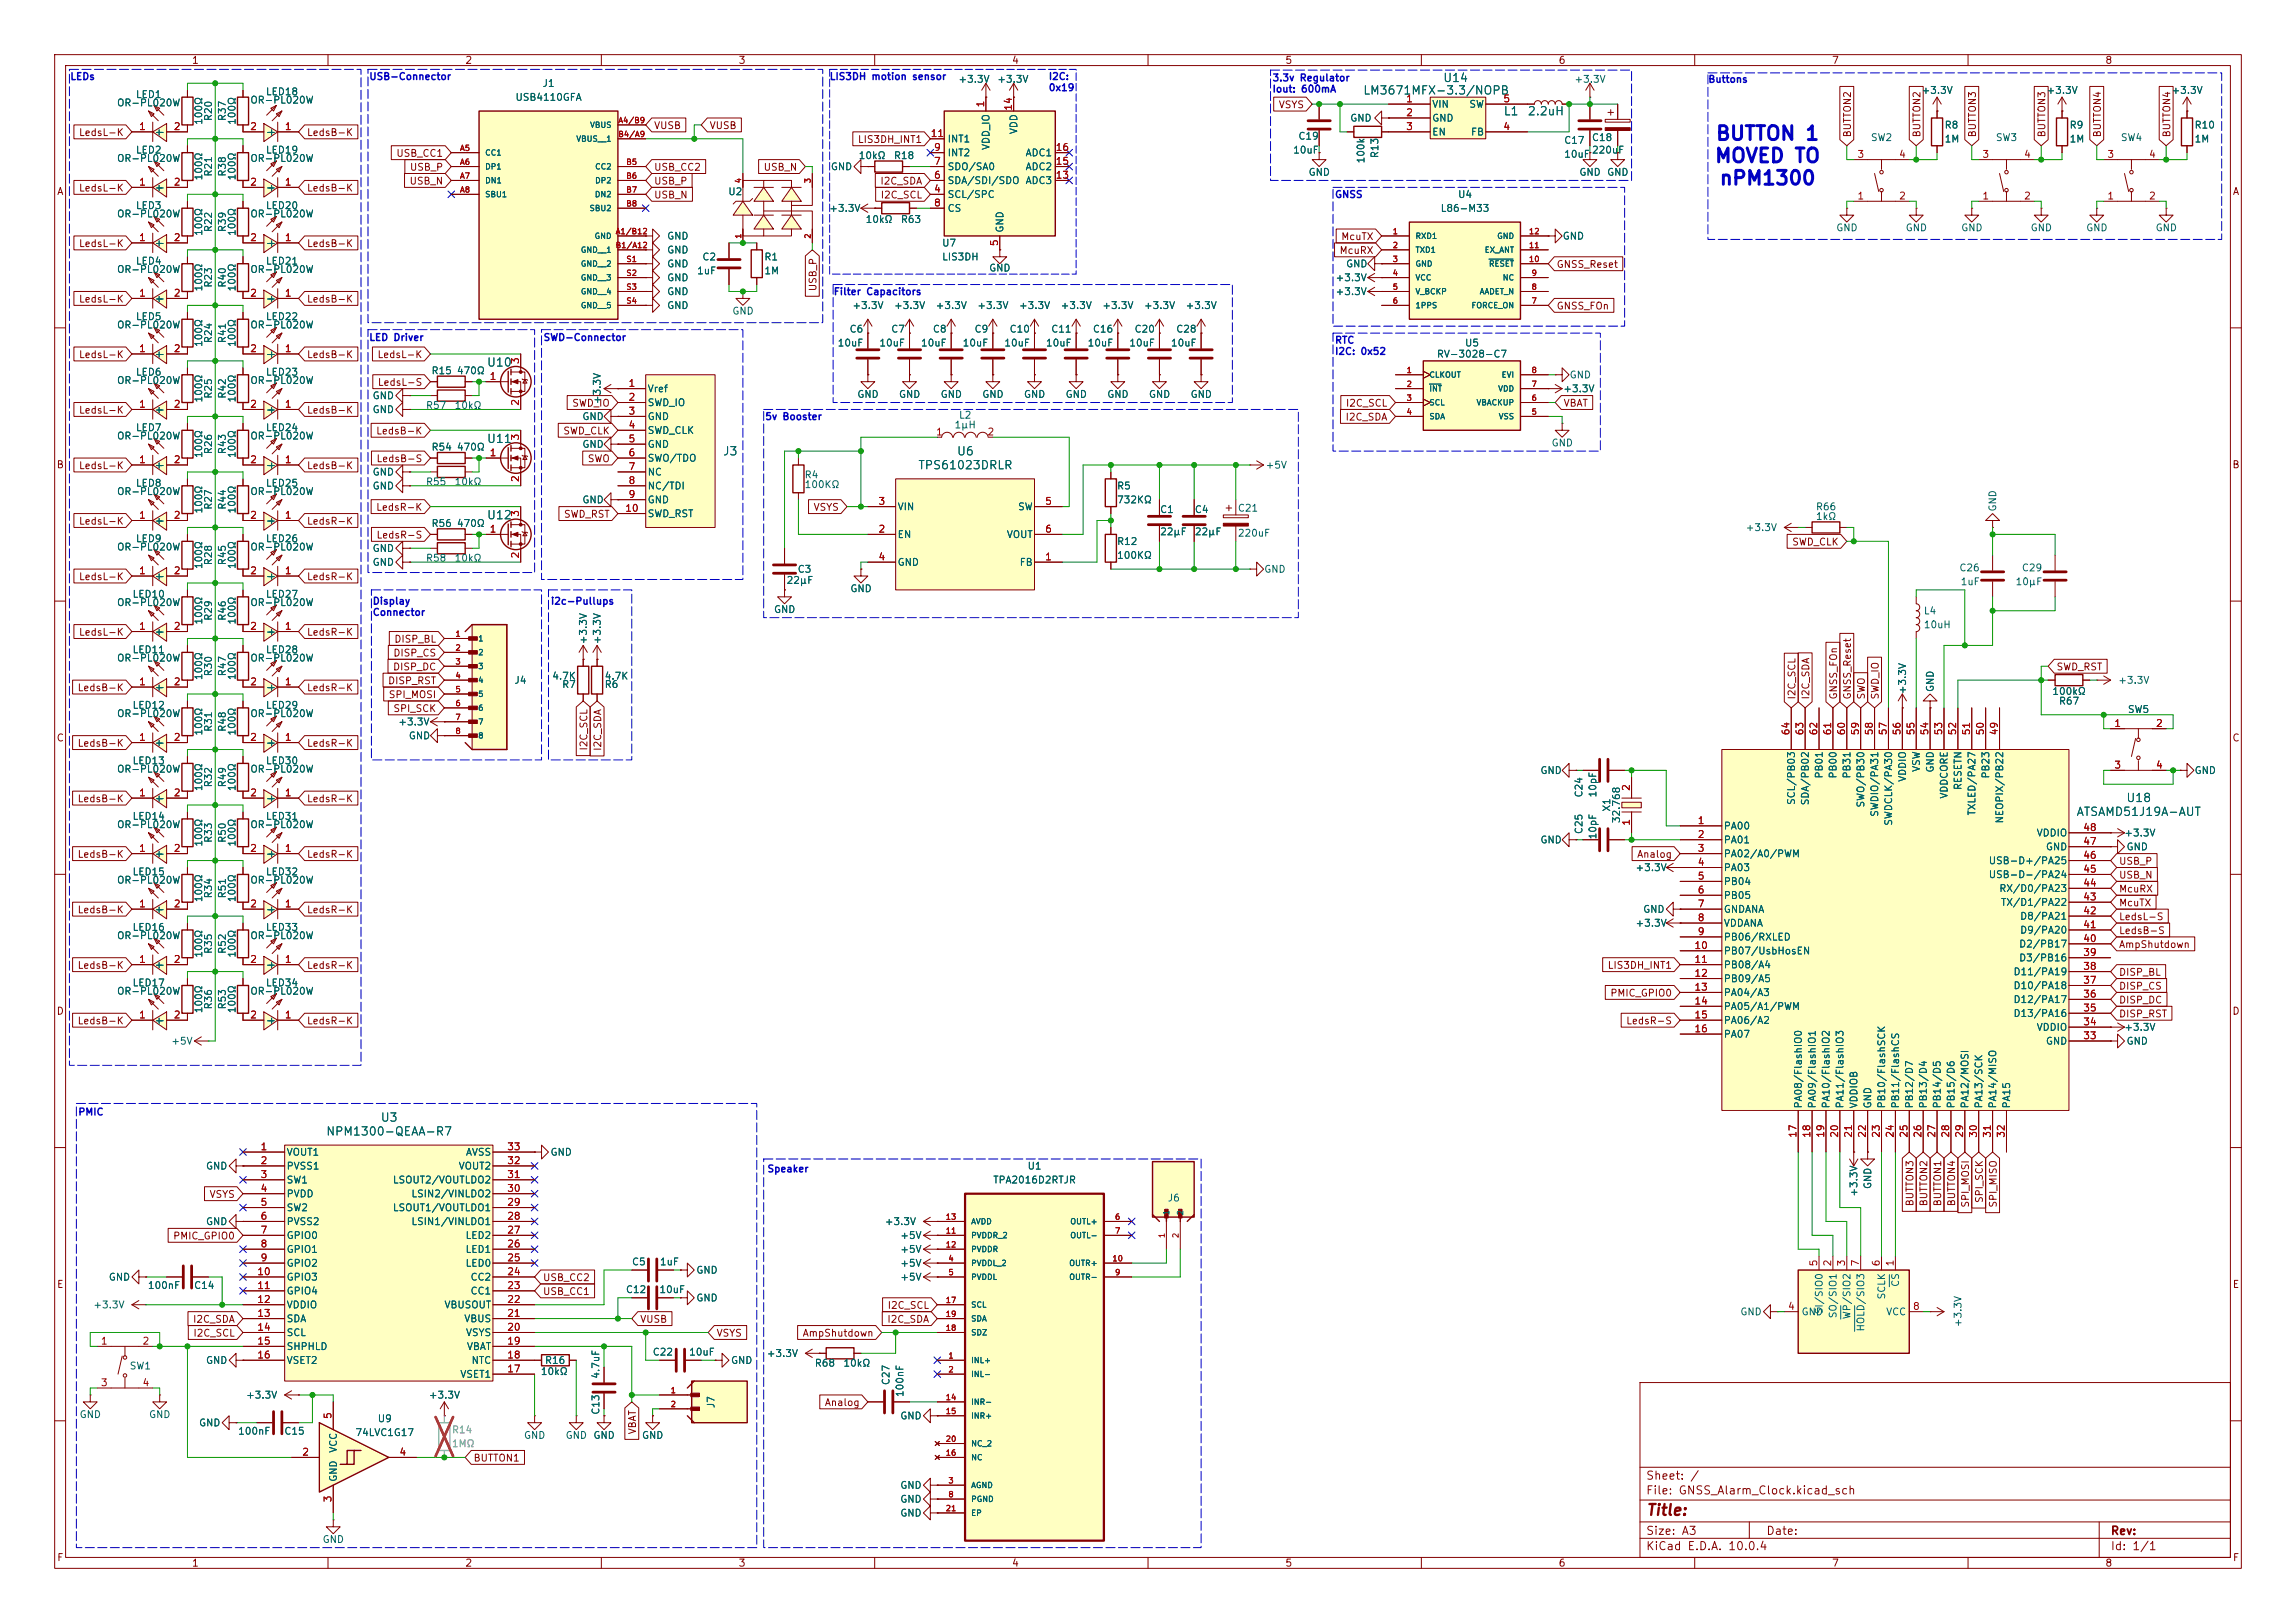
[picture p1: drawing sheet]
<svg xmlns="http://www.w3.org/2000/svg" width="420mm" height="297mm" viewBox="0 0 420 297" stroke-linecap="round" stroke-linejoin="round" font-family="sans-serif">
<defs><g id="words">
<g font-size="2.5" fill="#0000c2">
<text x="313.7" y="26.3">BUTTON 1</text>
<text x="313.5" y="30.4">MOVED TO</text>
<text x="314.4" y="34.5">nPM1300</text>
</g>
<text font-size="2" fill="#840000" x="301" y="277.8">Title:</text>
<g font-size="1.5" fill="#006464">
<text x="249.2" y="17.7">LM3671MFX-3.3/NOPB</text>
<text x="263.9" y="15.4">U14</text>
<text x="274.9" y="21.5">L1</text>
<text x="279.3" y="21.5">2.2uH</text>
<text x="89" y="67.5">U10</text>
<text x="89" y="81.4">U11</text>
<text x="132.1" y="83.7">J3</text>
<text x="174.9" y="83.7">U6</text>
<text x="167.9" y="86.3">TPS61023DRLR</text>
<text x="89" y="95.4">U12</text>
<text x="379.7" y="149.7">ATSAMD51J19A-AUT</text>
<text x="388.8" y="147.1">U18</text>
<text x="59.5" y="208.2">NPM1300-QEAA-R7</text>
<text x="69.5" y="205.6">U3</text>
</g>
<g font-size="1.5" fill="#840000">
<text x="301" y="273.8">File: GNSS_Alarm_Clock.kicad_sch</text>
<text x="301" y="271.1">Sheet: /</text>
<text x="301" y="281.2">Size: A3</text>
<text x="323" y="281.2">Date:</text>
<text x="386" y="281.2">Rev:</text>
<text x="301" y="284">KiCad E.D.A. 10.0.4</text>
<text x="386" y="284">Id: 1/1</text>
</g>
<g font-size="1.3" fill="#840000">
<text x="35" y="12">1</text>
<text x="85" y="12">2</text>
<text x="135" y="12">3</text>
<text x="185" y="12">4</text>
<text x="235" y="12">5</text>
<text x="285" y="12">6</text>
<text x="335" y="12">7</text>
<text x="385" y="12">8</text>
<text x="119.5" y="23.9">VUSB</text>
<text x="129.7" y="23.9">VUSB</text>
<text x="233.8" y="20.1">VSYS</text>
<text x="14.3" y="25.2">LedsL-K</text>
<text x="56" y="25.2">LedsB-K</text>
<text x="72.4" y="29">USB_CC1</text>
<text x="156.8" y="26.5">LIS3DH_INT1</text>
<text x="338.9" y="25.2" transform="rotate(-90 338.9 25.2)">BUTTON2</text>
<text x="351.6" y="25.2" transform="rotate(-90 351.6 25.2)">BUTTON2</text>
<text x="361.7" y="25.2" transform="rotate(-90 361.7 25.2)">BUTTON3</text>
<text x="374.4" y="25.2" transform="rotate(-90 374.4 25.2)">BUTTON3</text>
<text x="384.6" y="25.2" transform="rotate(-90 384.6 25.2)">BUTTON4</text>
<text x="397.3" y="25.2" transform="rotate(-90 397.3 25.2)">BUTTON4</text>
<text x="10.3" y="36">A</text>
<text x="14.3" y="35.4">LedsL-K</text>
<text x="56" y="35.4">LedsB-K</text>
<text x="74.8" y="34.1">USB_N</text>
<text x="74.9" y="31.5">USB_P</text>
<text x="119.5" y="34.1">USB_P</text>
<text x="119.5" y="31.5">USB_CC2</text>
<text x="139.6" y="31.5">USB_N</text>
<text x="160.9" y="34.1">I2C_SDA</text>
<text x="408.3" y="36">A</text>
<text x="119.5" y="36.6">USB_N</text>
<text x="161" y="36.6">I2C_SCL</text>
<text x="14.3" y="45.5">LedsL-K</text>
<text x="56" y="45.5">LedsB-K</text>
<text x="244.9" y="46.8">McuRX</text>
<text x="245.2" y="44.2">McuTX</text>
<text x="149.7" y="53.4" transform="rotate(-90 149.7 53.4)">USB_P</text>
<text x="284.6" y="49.3">GNSS_Reset</text>
<text x="14.3" y="55.7">LedsL-K</text>
<text x="56" y="55.7">LedsB-K</text>
<text x="284.6" y="56.9">GNSS_FOn</text>
<text x="14.3" y="65.8">LedsL-K</text>
<text x="56" y="65.8">LedsB-K</text>
<text x="68.9" y="65.8">LedsL-K</text>
<text x="69" y="70.9">LedsL-S</text>
<text x="14.3" y="76">LedsL-K</text>
<text x="56" y="76">LedsB-K</text>
<text x="104.6" y="74.7">SWD_IO</text>
<text x="246" y="77.3">I2C_SDA</text>
<text x="246.1" y="74.7">I2C_SCL</text>
<text x="285.9" y="74.7">VBAT</text>
<text x="68.7" y="79.8">LedsB-K</text>
<text x="102.9" y="79.8">SWD_CLK</text>
<text x="10.3" y="86">B</text>
<text x="14.3" y="86.2">LedsL-K</text>
<text x="56" y="86.2">LedsB-K</text>
<text x="68.8" y="84.9">LedsB-S</text>
<text x="107.4" y="84.9">SWO</text>
<text x="408.2" y="86">B</text>
<text x="68.7" y="93.8">LedsR-K</text>
<text x="103.1" y="95">SWD_RST</text>
<text x="148.7" y="93.8">VSYS</text>
<text x="14.3" y="96.3">LedsL-K</text>
<text x="56" y="96.3">LedsR-K</text>
<text x="68.8" y="98.9">LedsR-S</text>
<text x="327.7" y="100.1">SWD_CLK</text>
<text x="14.3" y="106.5">LedsL-K</text>
<text x="56" y="106.5">LedsR-K</text>
<text x="14.3" y="116.6">LedsL-K</text>
<text x="56" y="116.6">LedsR-K</text>
<text x="72" y="117.9">DISP_BL</text>
<text x="70.9" y="125.5">DISP_RST</text>
<text x="71.8" y="123">DISP_DC</text>
<text x="71.8" y="120.4">DISP_CS</text>
<text x="376.1" y="123">SWD_RST</text>
<text x="14.1" y="126.8">LedsB-K</text>
<text x="56" y="126.8">LedsR-K</text>
<text x="71" y="128.1">SPI_MOSI</text>
<text x="71.8" y="130.6">SPI_SCK</text>
<text x="328.7" y="128.1" transform="rotate(-90 328.7 128.1)">I2C_SCL</text>
<text x="331.3" y="128.1" transform="rotate(-90 331.3 128.1)">I2C_SDA</text>
<text x="336.3" y="128.1" transform="rotate(-90 336.3 128.1)">GNSS_FOn</text>
<text x="338.9" y="128.1" transform="rotate(-90 338.9 128.1)">GNSS_Reset</text>
<text x="341.4" y="128.1" transform="rotate(-90 341.4 128.1)">SWO</text>
<text x="344" y="128.1" transform="rotate(-90 344 128.1)">SWD_IO</text>
<text x="10.3" y="136">C</text>
<text x="14.1" y="137">LedsB-K</text>
<text x="56" y="137">LedsR-K</text>
<text x="107.7" y="137.5" transform="rotate(-90 107.7 137.5)">I2C_SCL</text>
<text x="110.3" y="137.5" transform="rotate(-90 110.3 137.5)">I2C_SDA</text>
<text x="408.2" y="136">C</text>
<text x="14.1" y="147.1">LedsB-K</text>
<text x="56" y="147.1">LedsR-K</text>
<text x="14.1" y="157.3">LedsB-K</text>
<text x="56" y="157.3">LedsR-K</text>
<text x="299.4" y="157.3">Analog</text>
<text x="387.5" y="161.1">USB_N</text>
<text x="387.5" y="158.5">USB_P</text>
<text x="14.1" y="167.4">LedsB-K</text>
<text x="56" y="167.4">LedsR-K</text>
<text x="387.5" y="163.6">McuRX</text>
<text x="387.5" y="166.2">McuTX</text>
<text x="387.5" y="168.7">LedsL-S</text>
<text x="387.5" y="171.2">LedsB-S</text>
<text x="387.5" y="173.8">AmpShutdown</text>
<text x="14.1" y="177.6">LedsB-K</text>
<text x="56" y="177.6">LedsR-K</text>
<text x="294" y="177.6">LIS3DH_INT1</text>
<text x="387.5" y="178.9">DISP_BL</text>
<text x="10.3" y="186">D</text>
<text x="294.5" y="182.7">PMIC_GPIO0</text>
<text x="387.5" y="181.4">DISP_CS</text>
<text x="387.5" y="183.9">DISP_DC</text>
<text x="408.2" y="186">D</text>
<text x="14.1" y="187.8">LedsB-K</text>
<text x="56" y="187.8">LedsR-K</text>
<text x="297.4" y="187.8">LedsR-S</text>
<text x="387.5" y="186.5">DISP_RST</text>
<text x="38.2" y="219.5">VSYS</text>
<text x="350.3" y="220.9" transform="rotate(-90 350.3 220.9)">BUTTON3</text>
<text x="352.9" y="220.9" transform="rotate(-90 352.9 220.9)">BUTTON2</text>
<text x="355.4" y="220.9" transform="rotate(-90 355.4 220.9)">BUTTON1</text>
<text x="357.9" y="220.9" transform="rotate(-90 357.9 220.9)">BUTTON4</text>
<text x="360.5" y="221.1" transform="rotate(-90 360.5 221.1)">SPI_MOSI</text>
<text x="363" y="220.3" transform="rotate(-90 363 220.3)">SPI_SCK</text>
<text x="365.6" y="221.1" transform="rotate(-90 365.6 221.1)">SPI_MISO</text>
<text x="31.6" y="227.1">PMIC_GPIO0</text>
<text x="10.3" y="236">E</text>
<text x="99.2" y="237.3">USB_CC1</text>
<text x="99.2" y="234.7">USB_CC2</text>
<text x="162.3" y="239.8">I2C_SCL</text>
<text x="408.3" y="236">E</text>
<text x="35.2" y="242.4">I2C_SDA</text>
<text x="35.3" y="244.9">I2C_SCL</text>
<text x="117" y="242.4">VUSB</text>
<text x="131" y="244.9">VSYS</text>
<text x="146.7" y="244.9">AmpShutdown</text>
<text x="162.2" y="242.4">I2C_SDA</text>
<text x="150.8" y="257.6">Analog</text>
<text x="116.6" y="262.6" transform="rotate(-90 116.6 262.6)">VBAT</text>
<text x="86.5" y="267.8">BUTTON1</text>
<text x="10.3" y="286">F</text>
<text x="35" y="287">1</text>
<text x="85" y="287">2</text>
<text x="135" y="287">3</text>
<text x="185" y="287">4</text>
<text x="235" y="287">5</text>
<text x="285" y="287">6</text>
<text x="335" y="287">7</text>
<text x="385" y="287">8</text>
<text x="408.3" y="286">F</text>
</g>
<g font-size="1.3" fill="#0000c2">
<text x="12.7" y="14.9">LEDs</text>
<text x="67.4" y="14.9">USB-Connector</text>
<text x="151.7" y="14.9">LIS3DH motion sensor</text>
<text x="191.7" y="14.9">I2C:</text>
<text x="191.7" y="17">0x19</text>
<text x="232.7" y="15.2">3.3v Regulator</text>
<text x="232.7" y="17.2">Iout: 600mA</text>
<text x="312.4" y="15.5">Buttons</text>
<text x="244.1" y="36.5">GNSS</text>
<text x="152.4" y="54.3">Filter Capacitors</text>
<text x="67.4" y="62.7">LED Driver</text>
<text x="99.3" y="62.7">SWD-Connector</text>
<text x="244.1" y="63.2">RTC</text>
<text x="244.1" y="65.2">I2C: 0x52</text>
<text x="139.9" y="77.2">5v Booster</text>
<text x="68.1" y="111">Display</text>
<text x="68.1" y="113">Connector</text>
<text x="100.7" y="111">i2c-Pullups</text>
<text x="14.2" y="204.4">PMIC</text>
<text x="140.3" y="214.8">Speaker</text>
</g>
<g font-size="1.3" fill="#006464">
<text x="48.5" y="17.7">LED18</text>
<text x="99.1" y="16.2">J1</text>
<text x="175.2" y="15.4">+3.3V</text>
<text x="182.3" y="15.4">+3.3V</text>
<text x="287.9" y="15.4">+3.3V</text>
<text x="351.4" y="17.5">+3.3V</text>
<text x="374.2" y="17.5">+3.3V</text>
<text x="397.1" y="17.5">+3.3V</text>
<text x="21.3" y="19.8">OR-PL020W</text>
<text x="24.7" y="18.2">LED1</text>
<text x="37.3" y="23" transform="rotate(-90 37.3 23)">100Ω</text>
<text x="39.1" y="22.3" transform="rotate(-90 39.1 22.3)">R20</text>
<text x="41.6" y="22.3" transform="rotate(-90 41.6 22.3)">R37</text>
<text x="43.4" y="23" transform="rotate(-90 43.4 23)">100Ω</text>
<text x="45.7" y="19.3">OR-PL020W</text>
<text x="94.2" y="18.8">USB4110GFA</text>
<text x="246.9" y="22.6">GND</text>
<text x="261.9" y="20">VIN</text>
<text x="261.9" y="22.6">GND</text>
<text x="268.7" y="20">SW</text>
<text x="355.6" y="23.8">R8</text>
<text x="378.5" y="23.8">R9</text>
<text x="401.3" y="23.8">R10</text>
<text x="21.3" y="29.9">OR-PL020W</text>
<text x="24.7" y="28.4">LED2</text>
<text x="28.2" y="25.1">+</text>
<text x="28.4" y="25.1">-</text>
<text x="45.7" y="29.9">OR-PL020W</text>
<text x="48.5" y="25.1">-</text>
<text x="48.5" y="28.4">LED19</text>
<text x="48.8" y="25.1">+</text>
<text x="157" y="29.4">10kΩ</text>
<text x="163.4" y="29.4">R18</text>
<text x="173.2" y="28.9">INT2</text>
<text x="173.2" y="26.4">INT1</text>
<text x="181.3" y="27.6" transform="rotate(-90 181.3 27.6)">VDD_IO</text>
<text x="186.4" y="24.7" transform="rotate(-90 186.4 24.7)">VDD</text>
<text x="187.5" y="28.9">ADC1</text>
<text x="236.4" y="28.4">10uF</text>
<text x="237.4" y="25.9">C19</text>
<text x="252.4" y="29" transform="rotate(-90 252.4 29)">R13</text>
<text x="261.9" y="25.1">EN</text>
<text x="269" y="25.1">FB</text>
<text x="286" y="26.6">C17</text>
<text x="286" y="29.2">10uF</text>
<text x="291.1" y="28.4">220uF</text>
<text x="291.1" y="26.1">C18</text>
<text x="342.1" y="26.1">SW2</text>
<text x="355.6" y="26.4">1M</text>
<text x="365" y="26.1">SW3</text>
<text x="378.5" y="26.4">1M</text>
<text x="387.8" y="26.1">SW4</text>
<text x="401.3" y="26.4">1M</text>
<text x="28.2" y="35.3">+</text>
<text x="28.4" y="35.3">-</text>
<text x="37.3" y="33.1" transform="rotate(-90 37.3 33.1)">100Ω</text>
<text x="39.1" y="32.4" transform="rotate(-90 39.1 32.4)">R21</text>
<text x="41.6" y="32.4" transform="rotate(-90 41.6 32.4)">R38</text>
<text x="43.4" y="33.1" transform="rotate(-90 43.4 33.1)">100Ω</text>
<text x="48.5" y="35.3">-</text>
<text x="48.8" y="35.3">+</text>
<text x="151.9" y="31.5">GND</text>
<text x="173.2" y="34">SDA/SDI/SDO</text>
<text x="173.2" y="31.5">SDO/SA0</text>
<text x="187.5" y="34">ADC3</text>
<text x="187.5" y="31.5">ADC2</text>
<text x="239.3" y="32.5">GND</text>
<text x="249.9" y="30" transform="rotate(-90 249.9 30)">100k</text>
<text x="288.8" y="32.5">GND</text>
<text x="293.9" y="32.5">GND</text>
<text x="21.3" y="40.1">OR-PL020W</text>
<text x="24.7" y="38.6">LED3</text>
<text x="45.7" y="40.1">OR-PL020W</text>
<text x="48.5" y="38.6">LED20</text>
<text x="133.1" y="36">U2</text>
<text x="151.6" y="39.1">+3.3V</text>
<text x="158.2" y="41.1">10kΩ</text>
<text x="164.7" y="41.1">R63</text>
<text x="173.2" y="36.5">SCL/SPC</text>
<text x="173.2" y="39.1">CS</text>
<text x="263.4" y="39.1">L86-M33</text>
<text x="266.6" y="36.5">U4</text>
<text x="28.2" y="45.4">+</text>
<text x="28.4" y="45.4">-</text>
<text x="37.3" y="43.3" transform="rotate(-90 37.3 43.3)">100Ω</text>
<text x="39.1" y="42.6" transform="rotate(-90 39.1 42.6)">R22</text>
<text x="41.6" y="42.6" transform="rotate(-90 41.6 42.6)">R39</text>
<text x="43.4" y="43.3" transform="rotate(-90 43.4 43.3)">100Ω</text>
<text x="48.5" y="45.4">-</text>
<text x="48.8" y="45.4">+</text>
<text x="121.9" y="46.7">GND</text>
<text x="121.9" y="44.2">GND</text>
<text x="128.4" y="48">C2</text>
<text x="139.7" y="48">R1</text>
<text x="172.2" y="45.4">U7</text>
<text x="172.2" y="48">LIS3DH</text>
<text x="183.9" y="42.7" transform="rotate(-90 183.9 42.7)">GND</text>
<text x="285.7" y="44.2">GND</text>
<text x="335.8" y="42.6">GND</text>
<text x="348.5" y="42.6">GND</text>
<text x="358.6" y="42.6">GND</text>
<text x="371.3" y="42.6">GND</text>
<text x="381.5" y="42.6">GND</text>
<text x="394.2" y="42.6">GND</text>
<text x="21.3" y="50.2">OR-PL020W</text>
<text x="24.7" y="48.7">LED4</text>
<text x="37.3" y="53.4" transform="rotate(-90 37.3 53.4)">100Ω</text>
<text x="39.1" y="52.7" transform="rotate(-90 39.1 52.7)">R23</text>
<text x="41.6" y="52.7" transform="rotate(-90 41.6 52.7)">R40</text>
<text x="43.4" y="53.4" transform="rotate(-90 43.4 53.4)">100Ω</text>
<text x="45.7" y="50.2">OR-PL020W</text>
<text x="48.5" y="48.7">LED21</text>
<text x="121.9" y="49.2">GND</text>
<text x="121.9" y="51.8">GND</text>
<text x="127.4" y="50.5">1uF</text>
<text x="139.7" y="50.5">1M</text>
<text x="180.8" y="50">GND</text>
<text x="244.2" y="51.8">+3.3V</text>
<text x="246.1" y="49.2">GND</text>
<text x="24.7" y="58.9">LED5</text>
<text x="28.2" y="55.6">+</text>
<text x="28.4" y="55.6">-</text>
<text x="48.5" y="55.6">-</text>
<text x="48.5" y="58.9">LED22</text>
<text x="48.8" y="55.6">+</text>
<text x="121.9" y="54.3">GND</text>
<text x="121.9" y="56.9">GND</text>
<text x="133.9" y="57.9">GND</text>
<text x="155.8" y="56.9">+3.3V</text>
<text x="163.4" y="56.9">+3.3V</text>
<text x="171" y="56.9">+3.3V</text>
<text x="178.7" y="56.9">+3.3V</text>
<text x="186.3" y="56.9">+3.3V</text>
<text x="193.9" y="56.9">+3.3V</text>
<text x="201.5" y="56.9">+3.3V</text>
<text x="209.1" y="56.9">+3.3V</text>
<text x="216.8" y="56.9">+3.3V</text>
<text x="244.2" y="54.3">+3.3V</text>
<text x="21.3" y="60.4">OR-PL020W</text>
<text x="28.2" y="65.7">+</text>
<text x="28.4" y="65.7">-</text>
<text x="37.3" y="63.6" transform="rotate(-90 37.3 63.6)">100Ω</text>
<text x="39.1" y="62.9" transform="rotate(-90 39.1 62.9)">R24</text>
<text x="41.6" y="62.9" transform="rotate(-90 41.6 62.9)">R41</text>
<text x="43.4" y="63.6" transform="rotate(-90 43.4 63.6)">100Ω</text>
<text x="45.7" y="60.4">OR-PL020W</text>
<text x="48.5" y="65.7">-</text>
<text x="48.8" y="65.7">+</text>
<text x="153.1" y="63.7">10uF</text>
<text x="155.3" y="61.2">C6</text>
<text x="160.7" y="63.7">10uF</text>
<text x="162.9" y="61.2">C7</text>
<text x="168.4" y="63.7">10uF</text>
<text x="170.5" y="61.2">C8</text>
<text x="176" y="63.7">10uF</text>
<text x="178.2" y="61.2">C9</text>
<text x="183.6" y="63.7">10uF</text>
<text x="184.6" y="61.2">C10</text>
<text x="191.2" y="63.7">10uF</text>
<text x="192.2" y="61.2">C11</text>
<text x="198.8" y="63.7">10uF</text>
<text x="199.8" y="61.2">C16</text>
<text x="206.5" y="63.7">10uF</text>
<text x="207.4" y="61.2">C20</text>
<text x="214.1" y="63.7">10uF</text>
<text x="215" y="61.2">C28</text>
<text x="262.7" y="65.7">RV-3028-C7</text>
<text x="267.9" y="63.7">U5</text>
<text x="21.3" y="70.6">OR-PL020W</text>
<text x="24.7" y="69">LED6</text>
<text x="45.7" y="70.6">OR-PL020W</text>
<text x="48.5" y="69">LED23</text>
<text x="78.8" y="68.8">R15</text>
<text x="83.5" y="68.8">470Ω</text>
<text x="287" y="69.6">GND</text>
<text x="28.2" y="75.9">+</text>
<text x="28.4" y="75.9">-</text>
<text x="37.3" y="73.8" transform="rotate(-90 37.3 73.8)">100Ω</text>
<text x="39.1" y="73.1" transform="rotate(-90 39.1 73.1)">R25</text>
<text x="41.6" y="73.1" transform="rotate(-90 41.6 73.1)">R42</text>
<text x="43.4" y="73.8" transform="rotate(-90 43.4 73.8)">100Ω</text>
<text x="48.5" y="75.9">-</text>
<text x="48.8" y="75.9">+</text>
<text x="68.1" y="75.9">GND</text>
<text x="68.1" y="73.4">GND</text>
<text x="77.8" y="75.1">R57</text>
<text x="83" y="75.1">10kΩ</text>
<text x="106.4" y="77.2">GND</text>
<text x="110.2" y="74.1" transform="rotate(-90 110.2 74.1)">+3.3V</text>
<text x="118.4" y="72.1">Vref</text>
<text x="118.4" y="74.6">SWD_IO</text>
<text x="118.4" y="77.2">GND</text>
<text x="156.7" y="73.1">GND</text>
<text x="164.3" y="73.1">GND</text>
<text x="172" y="73.1">GND</text>
<text x="175.3" y="76.9">L2</text>
<text x="179.6" y="73.1">GND</text>
<text x="187.2" y="73.1">GND</text>
<text x="194.8" y="73.1">GND</text>
<text x="202.4" y="73.1">GND</text>
<text x="210.1" y="73.1">GND</text>
<text x="217.7" y="73.1">GND</text>
<text x="285.9" y="72.1">+3.3V</text>
<text x="21.3" y="80.7">OR-PL020W</text>
<text x="24.7" y="79.2">LED7</text>
<text x="37.3" y="83.9" transform="rotate(-90 37.3 83.9)">100Ω</text>
<text x="39.1" y="83.2" transform="rotate(-90 39.1 83.2)">R26</text>
<text x="41.6" y="83.2" transform="rotate(-90 41.6 83.2)">R43</text>
<text x="43.4" y="83.9" transform="rotate(-90 43.4 83.9)">100Ω</text>
<text x="45.7" y="80.7">OR-PL020W</text>
<text x="48.5" y="79.2">LED24</text>
<text x="78.8" y="82.8">R54</text>
<text x="83.5" y="82.8">470Ω</text>
<text x="106.4" y="82.3">GND</text>
<text x="118.4" y="79.7">SWD_CLK</text>
<text x="118.4" y="82.3">GND</text>
<text x="174.5" y="78.7">1µH</text>
<text x="283.7" y="82">GND</text>
<text x="24.7" y="89.4">LED8</text>
<text x="28.2" y="86.1">+</text>
<text x="28.4" y="86.1">-</text>
<text x="48.5" y="86.1">-</text>
<text x="48.5" y="89.4">LED25</text>
<text x="48.8" y="86.1">+</text>
<text x="68.1" y="89.9">GND</text>
<text x="68.1" y="87.3">GND</text>
<text x="77.8" y="89.1">R55</text>
<text x="83" y="89.1">10kΩ</text>
<text x="118.4" y="84.8">SWO/TDO</text>
<text x="118.4" y="87.3">NC</text>
<text x="118.4" y="89.9">NC/TDI</text>
<text x="147.1" y="87.8">R4</text>
<text x="147.1" y="89.6">100KΩ</text>
<text x="204.2" y="89.9">R5</text>
<text x="231.4" y="86.1">+5V</text>
<text x="21.3" y="90.9">OR-PL020W</text>
<text x="37.3" y="94.1" transform="rotate(-90 37.3 94.1)">100Ω</text>
<text x="39.1" y="93.4" transform="rotate(-90 39.1 93.4)">R27</text>
<text x="41.6" y="93.4" transform="rotate(-90 41.6 93.4)">R44</text>
<text x="43.4" y="94.1" transform="rotate(-90 43.4 94.1)">100Ω</text>
<text x="45.7" y="90.9">OR-PL020W</text>
<text x="106.4" y="92.4">GND</text>
<text x="118.4" y="92.4">GND</text>
<text x="118.4" y="95">SWD_RST</text>
<text x="164.1" y="93.7">VIN</text>
<text x="186.1" y="93.7">SW</text>
<text x="204.2" y="92.4">732KΩ</text>
<text x="212.1" y="94.2">C1</text>
<text x="218.4" y="94.2">C4</text>
<text x="226.3" y="93.9">C21</text>
<text x="332.1" y="93.7">R66</text>
<text x="332.1" y="95.5">1kΩ</text>
<text x="365.5" y="93.7" transform="rotate(-90 365.5 93.7)">GND</text>
<text x="21.3" y="101">OR-PL020W</text>
<text x="24.7" y="99.5">LED9</text>
<text x="28.2" y="96.2">+</text>
<text x="28.4" y="96.2">-</text>
<text x="45.7" y="101">OR-PL020W</text>
<text x="48.5" y="96.2">-</text>
<text x="48.5" y="99.5">LED26</text>
<text x="48.8" y="96.2">+</text>
<text x="68.1" y="101.3">GND</text>
<text x="78.8" y="96.7">R56</text>
<text x="83.5" y="96.7">470Ω</text>
<text x="164.1" y="98.8">EN</text>
<text x="184.1" y="98.8">VOUT</text>
<text x="204.2" y="100">R12</text>
<text x="212.1" y="98.3">22µF</text>
<text x="218.4" y="98.3">22µF</text>
<text x="226.3" y="98.5">220uF</text>
<text x="319.2" y="97.5">+3.3V</text>
<text x="28.2" y="106.4">+</text>
<text x="28.4" y="106.4">-</text>
<text x="37.3" y="104.2" transform="rotate(-90 37.3 104.2)">100Ω</text>
<text x="39.1" y="103.5" transform="rotate(-90 39.1 103.5)">R28</text>
<text x="41.6" y="103.5" transform="rotate(-90 41.6 103.5)">R45</text>
<text x="43.4" y="104.2" transform="rotate(-90 43.4 104.2)">100Ω</text>
<text x="48.5" y="106.4">-</text>
<text x="48.8" y="106.4">+</text>
<text x="68.1" y="103.8">GND</text>
<text x="77.8" y="103.1">R58</text>
<text x="83" y="103.1">10kΩ</text>
<text x="143.8" y="107.1">22µF</text>
<text x="145.8" y="105.1">C3</text>
<text x="164.1" y="103.8">GND</text>
<text x="186.4" y="103.8">FB</text>
<text x="204.2" y="102.6">100KΩ</text>
<text x="231.1" y="105.1">GND</text>
<text x="358.3" y="104.9">C26</text>
<text x="358.5" y="107.4">1uF</text>
<text x="368.6" y="107.4">10μF</text>
<text x="369.7" y="104.9">C29</text>
<text x="21.3" y="111.2">OR-PL020W</text>
<text x="24.1" y="109.7">LED10</text>
<text x="39.1" y="113.7" transform="rotate(-90 39.1 113.7)">R29</text>
<text x="41.6" y="113.7" transform="rotate(-90 41.6 113.7)">R46</text>
<text x="45.7" y="111.2">OR-PL020W</text>
<text x="48.5" y="109.7">LED27</text>
<text x="141.5" y="112.5">GND</text>
<text x="155.4" y="108.7">GND</text>
<text x="351.8" y="112.7">L4</text>
<text x="24.1" y="119.8">LED11</text>
<text x="28.2" y="116.5">+</text>
<text x="28.4" y="116.5">-</text>
<text x="37.3" y="114.4" transform="rotate(-90 37.3 114.4)">100Ω</text>
<text x="43.4" y="114.4" transform="rotate(-90 43.4 114.4)">100Ω</text>
<text x="48.5" y="116.5">-</text>
<text x="48.5" y="119.8">LED28</text>
<text x="48.8" y="116.5">+</text>
<text x="107.7" y="118" transform="rotate(-90 107.7 118)">+3.3V</text>
<text x="110.2" y="118" transform="rotate(-90 110.2 118)">+3.3V</text>
<text x="351.8" y="115.3">10uH</text>
<text x="21.3" y="121.4">OR-PL020W</text>
<text x="37.3" y="124.6" transform="rotate(-90 37.3 124.6)">100Ω</text>
<text x="39.1" y="123.9" transform="rotate(-90 39.1 123.9)">R30</text>
<text x="41.6" y="123.9" transform="rotate(-90 41.6 123.9)">R47</text>
<text x="43.4" y="124.6" transform="rotate(-90 43.4 124.6)">100Ω</text>
<text x="45.7" y="121.4">OR-PL020W</text>
<text x="94" y="125.4">J4</text>
<text x="100.9" y="124.7">4.7K</text>
<text x="110.5" y="124.7">4.7K</text>
<text x="387.4" y="125.4">+3.3V</text>
<text x="21.3" y="131.5">OR-PL020W</text>
<text x="24.1" y="130">LED12</text>
<text x="28.2" y="126.7">+</text>
<text x="28.4" y="126.7">-</text>
<text x="45.7" y="131.5">OR-PL020W</text>
<text x="48.5" y="126.7">-</text>
<text x="48.5" y="130">LED29</text>
<text x="48.8" y="126.7">+</text>
<text x="102.7" y="126.2">R7</text>
<text x="110.5" y="126.2">R6</text>
<text x="349" y="127.2" transform="rotate(-90 349 127.2)">+3.3V</text>
<text x="354" y="126.7" transform="rotate(-90 354 126.7)">GND</text>
<text x="375.3" y="127.5">100kΩ</text>
<text x="376.5" y="129.2">R67</text>
<text x="389.1" y="130.8">SW5</text>
<text x="28.2" y="136.9">+</text>
<text x="28.4" y="136.9">-</text>
<text x="37.3" y="134.7" transform="rotate(-90 37.3 134.7)">100Ω</text>
<text x="39.1" y="134" transform="rotate(-90 39.1 134)">R31</text>
<text x="41.6" y="134" transform="rotate(-90 41.6 134)">R48</text>
<text x="43.4" y="134.7" transform="rotate(-90 43.4 134.7)">100Ω</text>
<text x="48.5" y="136.9">-</text>
<text x="48.8" y="136.9">+</text>
<text x="72.7" y="133.1">+3.3V</text>
<text x="74.7" y="135.6">GND</text>
<text x="21.3" y="141.7">OR-PL020W</text>
<text x="24.1" y="140.2">LED13</text>
<text x="45.7" y="141.7">OR-PL020W</text>
<text x="48.5" y="140.2">LED30</text>
<text x="281.7" y="141.9">GND</text>
<text x="333.7" y="142.6" transform="rotate(-90 333.7 142.6)">PB01</text>
<text x="336.3" y="142.6" transform="rotate(-90 336.3 142.6)">PB00</text>
<text x="338.8" y="142.6" transform="rotate(-90 338.8 142.6)">PB31</text>
<text x="349" y="143.2" transform="rotate(-90 349 143.2)">VDDIO</text>
<text x="351.5" y="141.4" transform="rotate(-90 351.5 141.4)">VSW</text>
<text x="354" y="141.5" transform="rotate(-90 354 141.5)">GND</text>
<text x="364.2" y="142.6" transform="rotate(-90 364.2 142.6)">PB23</text>
<text x="401.3" y="141.9">GND</text>
<text x="28.2" y="147">+</text>
<text x="28.4" y="147">-</text>
<text x="37.3" y="144.9" transform="rotate(-90 37.3 144.9)">100Ω</text>
<text x="39.1" y="144.2" transform="rotate(-90 39.1 144.2)">R32</text>
<text x="41.6" y="144.2" transform="rotate(-90 41.6 144.2)">R49</text>
<text x="43.4" y="144.9" transform="rotate(-90 43.4 144.9)">100Ω</text>
<text x="48.5" y="147">-</text>
<text x="48.8" y="147">+</text>
<text x="289.8" y="146" transform="rotate(-90 289.8 146)">C24</text>
<text x="292.3" y="146" transform="rotate(-90 292.3 146)">10pF</text>
<text x="294.8" y="148.6" transform="rotate(-90 294.8 148.6)">X1</text>
<text x="328.6" y="147.4" transform="rotate(-90 328.6 147.4)">SCL/PB03</text>
<text x="331.2" y="147.5" transform="rotate(-90 331.2 147.5)">SDA/PB02</text>
<text x="341.3" y="147.9" transform="rotate(-90 341.3 147.9)">SWO/PB30</text>
<text x="343.9" y="149.6" transform="rotate(-90 343.9 149.6)">SWDIO/PA31</text>
<text x="356.6" y="146.3" transform="rotate(-90 356.6 146.3)">VDDCORE</text>
<text x="359.1" y="144.7" transform="rotate(-90 359.1 144.7)">RESETN</text>
<text x="361.7" y="149.3" transform="rotate(-90 361.7 149.3)">TXLED/PA27</text>
<text x="21.3" y="151.8">OR-PL020W</text>
<text x="24.1" y="150.3">LED14</text>
<text x="37.3" y="155" transform="rotate(-90 37.3 155)">100Ω</text>
<text x="39.1" y="154.3" transform="rotate(-90 39.1 154.3)">R33</text>
<text x="41.6" y="154.3" transform="rotate(-90 41.6 154.3)">R50</text>
<text x="43.4" y="155" transform="rotate(-90 43.4 155)">100Ω</text>
<text x="45.7" y="151.8">OR-PL020W</text>
<text x="48.5" y="150.3">LED31</text>
<text x="281.7" y="154.6">GND</text>
<text x="289.8" y="152.7" transform="rotate(-90 289.8 152.7)">C25</text>
<text x="292.3" y="153.7" transform="rotate(-90 292.3 153.7)">10pF</text>
<text x="296.6" y="150.7" transform="rotate(-90 296.6 150.7)">32.768</text>
<text x="315.2" y="152.1">PA00</text>
<text x="315.2" y="154.6">PA01</text>
<text x="346.4" y="151.2" transform="rotate(-90 346.4 151.2)">SWDCLK/PA30</text>
<text x="366.7" y="150.8" transform="rotate(-90 366.7 150.8)">NEOPIX/PB22</text>
<text x="372.4" y="153.4">VDDIO</text>
<text x="374.1" y="155.9">GND</text>
<text x="388.5" y="153.4">+3.3V</text>
<text x="388.9" y="155.9">GND</text>
<text x="24.1" y="160.5">LED15</text>
<text x="28.2" y="157.2">+</text>
<text x="28.4" y="157.2">-</text>
<text x="48.5" y="157.2">-</text>
<text x="48.5" y="160.5">LED32</text>
<text x="48.8" y="157.2">+</text>
<text x="299.1" y="159.7">+3.3V</text>
<text x="315.2" y="159.7">PA03</text>
<text x="315.2" y="157.2">PA02/A0/PWM</text>
<text x="363.7" y="161">USB-D-/PA24</text>
<text x="363.7" y="158.5">USB-D+/PA25</text>
<text x="21.3" y="162">OR-PL020W</text>
<text x="28.2" y="167.3">+</text>
<text x="28.4" y="167.3">-</text>
<text x="37.3" y="165.2" transform="rotate(-90 37.3 165.2)">100Ω</text>
<text x="39.1" y="164.5" transform="rotate(-90 39.1 164.5)">R34</text>
<text x="41.6" y="164.5" transform="rotate(-90 41.6 164.5)">R51</text>
<text x="43.4" y="165.2" transform="rotate(-90 43.4 165.2)">100Ω</text>
<text x="45.7" y="162">OR-PL020W</text>
<text x="48.5" y="167.3">-</text>
<text x="48.8" y="167.3">+</text>
<text x="300.5" y="167.3">GND</text>
<text x="315.2" y="162.3">PB04</text>
<text x="315.2" y="164.8">PB05</text>
<text x="315.2" y="167.3">GNDANA</text>
<text x="365.6" y="163.5">RX/D0/PA23</text>
<text x="365.9" y="166.1">TX/D1/PA22</text>
<text x="21.3" y="172.2">OR-PL020W</text>
<text x="24.1" y="170.6">LED16</text>
<text x="45.7" y="172.2">OR-PL020W</text>
<text x="48.5" y="170.6">LED33</text>
<text x="299.1" y="169.9">+3.3V</text>
<text x="315.2" y="169.9">VDDANA</text>
<text x="315.2" y="172.4">PB06/RXLED</text>
<text x="369.2" y="173.7">D2/PB17</text>
<text x="369.4" y="171.2">D9/PA20</text>
<text x="369.4" y="168.6">D8/PA21</text>
<text x="28.2" y="177.5">+</text>
<text x="28.4" y="177.5">-</text>
<text x="37.3" y="175.4" transform="rotate(-90 37.3 175.4)">100Ω</text>
<text x="39.1" y="174.7" transform="rotate(-90 39.1 174.7)">R35</text>
<text x="41.6" y="174.7" transform="rotate(-90 41.6 174.7)">R52</text>
<text x="43.4" y="175.4" transform="rotate(-90 43.4 175.4)">100Ω</text>
<text x="48.5" y="177.5">-</text>
<text x="48.8" y="177.5">+</text>
<text x="315.2" y="175">PB07/UsbHosEN</text>
<text x="315.2" y="177.5">PB08/A4</text>
<text x="368.2" y="178.8">D11/PA19</text>
<text x="369.2" y="176.2">D3/PB16</text>
<text x="21.3" y="182.3">OR-PL020W</text>
<text x="24.1" y="180.8">LED17</text>
<text x="37.3" y="185.5" transform="rotate(-90 37.3 185.5)">100Ω</text>
<text x="39.1" y="184.8" transform="rotate(-90 39.1 184.8)">R36</text>
<text x="41.6" y="184.8" transform="rotate(-90 41.6 184.8)">R53</text>
<text x="43.4" y="185.5" transform="rotate(-90 43.4 185.5)">100Ω</text>
<text x="45.7" y="182.3">OR-PL020W</text>
<text x="48.5" y="180.8">LED34</text>
<text x="315.2" y="180">PB09/A5</text>
<text x="315.2" y="182.6">PA04/A3</text>
<text x="315.2" y="185.1">PA05/A1/PWM</text>
<text x="368.2" y="183.9">D12/PA17</text>
<text x="368.2" y="181.3">D10/PA18</text>
<text x="28.2" y="187.7">+</text>
<text x="28.4" y="187.7">-</text>
<text x="31.2" y="191.5">+5V</text>
<text x="48.5" y="187.7">-</text>
<text x="48.8" y="187.7">+</text>
<text x="315.2" y="190.2">PA07</text>
<text x="315.2" y="187.7">PA06/A2</text>
<text x="368.2" y="186.4">D13/PA16</text>
<text x="372.4" y="188.9">VDDIO</text>
<text x="374.1" y="191.5">GND</text>
<text x="388.5" y="188.9">+3.3V</text>
<text x="388.9" y="191.5">GND</text>
<text x="329.9" y="202.9" transform="rotate(-90 329.9 202.9)">PA08/FlashIO0</text>
<text x="332.4" y="202.9" transform="rotate(-90 332.4 202.9)">PA09/FlashIO1</text>
<text x="335" y="202.9" transform="rotate(-90 335 202.9)">PA10/FlashIO2</text>
<text x="337.5" y="202.9" transform="rotate(-90 337.5 202.9)">PA11/FlashIO3</text>
<text x="340.1" y="202.9" transform="rotate(-90 340.1 202.9)">VDDIOB</text>
<text x="342.6" y="202.9" transform="rotate(-90 342.6 202.9)">GND</text>
<text x="345.1" y="202.9" transform="rotate(-90 345.1 202.9)">PB10/FlashSCK</text>
<text x="347.7" y="202.9" transform="rotate(-90 347.7 202.9)">PB11/FlashCS</text>
<text x="350.2" y="202.9" transform="rotate(-90 350.2 202.9)">PB12/D7</text>
<text x="352.8" y="202.9" transform="rotate(-90 352.8 202.9)">PB13/D4</text>
<text x="355.3" y="202.9" transform="rotate(-90 355.3 202.9)">PB14/D5</text>
<text x="357.8" y="202.9" transform="rotate(-90 357.8 202.9)">PB15/D6</text>
<text x="360.4" y="202.9" transform="rotate(-90 360.4 202.9)">PA12/MOSI</text>
<text x="362.9" y="202.9" transform="rotate(-90 362.9 202.9)">PA13/SCK</text>
<text x="365.5" y="202.9" transform="rotate(-90 365.5 202.9)">PA14/MISO</text>
<text x="368" y="202.9" transform="rotate(-90 368 202.9)">PA15</text>
<text x="37.6" y="214.3">GND</text>
<text x="52.3" y="211.8">VOUT1</text>
<text x="52.3" y="214.3">PVSS1</text>
<text x="83.8" y="214.3">VOUT2</text>
<text x="85.1" y="211.8">AVSS</text>
<text x="100.6" y="211.8">GND</text>
<text x="187.9" y="214.3">U1</text>
<text x="52.3" y="216.9">SW1</text>
<text x="52.3" y="219.4">PVDD</text>
<text x="52.3" y="222">SW2</text>
<text x="71.8" y="222">LSOUT1/VOUTLDO1</text>
<text x="71.8" y="216.9">LSOUT2/VOUTLDO2</text>
<text x="75.1" y="219.4">LSIN2/VINLDO2</text>
<text x="181.6" y="216.9">TPA2016D2RTJR</text>
<text x="213.5" y="220.2">J6</text>
<text x="340.1" y="219.1" transform="rotate(-90 340.1 219.1)">+3.3V</text>
<text x="342.6" y="217.7" transform="rotate(-90 342.6 217.7)">GND</text>
<text x="37.6" y="224.5">GND</text>
<text x="52.3" y="224.5">PVSS2</text>
<text x="52.3" y="227">GPIO0</text>
<text x="75.1" y="224.5">LSIN1/VINLDO1</text>
<text x="85.1" y="227">LED2</text>
<text x="161.7" y="224.5">+3.3V</text>
<text x="164.6" y="227">+5V</text>
<text x="52.3" y="229.6">GPIO1</text>
<text x="52.3" y="232.1">GPIO2</text>
<text x="85.1" y="232.1">LED0</text>
<text x="85.1" y="229.6">LED1</text>
<text x="115.5" y="231.9">C5</text>
<text x="120.6" y="231.9">1uF</text>
<text x="127.3" y="233.4">GND</text>
<text x="164.6" y="229.6">+5V</text>
<text x="164.6" y="232.1">+5V</text>
<text x="17" y="239.7">+3.3V</text>
<text x="19.8" y="234.7">GND</text>
<text x="26.9" y="236.2">100nF</text>
<text x="35.4" y="236.2">C14</text>
<text x="52.3" y="234.7">GPIO3</text>
<text x="52.3" y="237.2">GPIO4</text>
<text x="52.3" y="239.7">VDDIO</text>
<text x="81.2" y="239.7">VBUSOUT</text>
<text x="86" y="237.2">CC1</text>
<text x="86" y="234.7">CC2</text>
<text x="114.4" y="236.9">C12</text>
<text x="120.5" y="236.9">10uF</text>
<text x="127.3" y="238.5">GND</text>
<text x="164.6" y="234.7">+5V</text>
<text x="345.1" y="237.9" transform="rotate(-90 345.1 237.9)">SCLK</text>
<text x="347.7" y="235.6" transform="rotate(-90 347.7 235.6)">CS</text>
<text x="52.3" y="242.3">SDA</text>
<text x="52.3" y="244.8">SCL</text>
<text x="84.8" y="242.3">VBUS</text>
<text x="85.1" y="244.8">VSYS</text>
<text x="318.2" y="241">GND</text>
<text x="329.4" y="241">GND</text>
<text x="333.7" y="240.6" transform="rotate(-90 333.7 240.6)">SI/SIO0</text>
<text x="336.3" y="241.3" transform="rotate(-90 336.3 241.3)">SO/SIO1</text>
<text x="338.8" y="241.5" transform="rotate(-90 338.8 241.5)">WP/SIO2</text>
<text x="341.3" y="243.8" transform="rotate(-90 341.3 243.8)">HOLD/SIO3</text>
<text x="344.9" y="241">VCC</text>
<text x="359.1" y="243" transform="rotate(-90 359.1 243)">+3.3V</text>
<text x="23.6" y="250.9">SW1</text>
<text x="37.6" y="249.9">GND</text>
<text x="52.3" y="247.4">SHPHLD</text>
<text x="52.3" y="249.9">VSET2</text>
<text x="85.3" y="247.4">VBAT</text>
<text x="86.1" y="249.9">NTC</text>
<text x="98.8" y="251.9">10kΩ</text>
<text x="99.6" y="249.9">R16</text>
<text x="119.3" y="248.4">C22</text>
<text x="125.9" y="248.4">10uF</text>
<text x="133.6" y="249.9">GND</text>
<text x="140.2" y="248.6">+3.3V</text>
<text x="148.9" y="250.4">R68</text>
<text x="154.2" y="250.4">10kΩ</text>
<text x="44.9" y="256.2">+3.3V</text>
<text x="78.3" y="256.2">+3.3V</text>
<text x="84.1" y="252.4">VSET1</text>
<text x="109.9" y="252.4" transform="rotate(-90 109.9 252.4)">4.7uF</text>
<text x="131" y="257.8" transform="rotate(-90 131 257.8)">J7</text>
<text x="163" y="253.6" transform="rotate(-90 163 253.6)">C27</text>
<text x="165.6" y="255.8" transform="rotate(-90 165.6 255.8)">100nF</text>
<text x="14.5" y="259.8">GND</text>
<text x="27.2" y="259.8">GND</text>
<text x="36.3" y="261.3">GND</text>
<text x="43.4" y="262.8">100nF</text>
<text x="51.9" y="262.8">C15</text>
<text x="64.9" y="263.1">74LVC1G17</text>
<text x="69" y="260.6">U9</text>
<text x="95.7" y="263.6">GND</text>
<text x="103.4" y="263.6">GND</text>
<text x="108.4" y="263.6">GND</text>
<text x="109.9" y="259" transform="rotate(-90 109.9 259)">C13</text>
<text x="117.3" y="263.6">GND</text>
<text x="164.6" y="260.1">GND</text>
<text x="61.9" y="266" transform="rotate(-90 61.9 266)">VCC</text>
<text x="61.9" y="271.3" transform="rotate(-90 61.9 271.3)">GND</text>
<text x="164.6" y="272.8">GND</text>
<text x="164.6" y="275.3">GND</text>
<text x="164.6" y="277.8">GND</text>
<text x="58.9" y="282.7">GND</text>
</g>
<g font-size="1.3" fill="#a90000">
<text x="180.3" y="19.8" transform="rotate(-90 180.3 19.8)">1</text>
<text x="185.4" y="20.4" transform="rotate(-90 185.4 20.4)">14</text>
<text x="257.1" y="19">1</text>
<text x="257.1" y="21.6">2</text>
<text x="274.9" y="19">5</text>
<text x="25.3" y="24.1">1</text>
<text x="31.7" y="24.1">2</text>
<text x="45.6" y="24.1">2</text>
<text x="52" y="24.1">1</text>
<text x="170.1" y="25.4">11</text>
<text x="170.7" y="27.9">9</text>
<text x="193" y="27.9">16</text>
<text x="257.1" y="24.1">3</text>
<text x="274.9" y="24.1">4</text>
<text x="339.7" y="29.2">3</text>
<text x="347.3" y="29.2">4</text>
<text x="362.5" y="29.2">3</text>
<text x="370.1" y="29.2">4</text>
<text x="385.4" y="29.2">3</text>
<text x="393" y="29.2">4</text>
<text x="25.3" y="34.3">1</text>
<text x="31.7" y="34.3">2</text>
<text x="45.6" y="34.3">2</text>
<text x="52" y="34.3">1</text>
<text x="170.7" y="35.5">4</text>
<text x="170.7" y="33">6</text>
<text x="170.7" y="30.5">7</text>
<text x="193" y="33">13</text>
<text x="193" y="30.5">15</text>
<text x="170.7" y="38.1">8</text>
<text x="339.7" y="36.8">1</text>
<text x="347.3" y="36.8">2</text>
<text x="362.5" y="36.8">1</text>
<text x="370.1" y="36.8">2</text>
<text x="385.4" y="36.8">1</text>
<text x="393" y="36.8">2</text>
<text x="25.3" y="44.4">1</text>
<text x="31.7" y="44.4">2</text>
<text x="45.6" y="44.4">2</text>
<text x="52" y="44.4">1</text>
<text x="182.9" y="45.2" transform="rotate(-90 182.9 45.2)">5</text>
<text x="25.3" y="54.6">1</text>
<text x="31.7" y="54.6">2</text>
<text x="45.6" y="54.6">2</text>
<text x="52" y="54.6">1</text>
<text x="25.3" y="64.7">1</text>
<text x="31.7" y="64.7">2</text>
<text x="45.6" y="64.7">2</text>
<text x="52" y="64.7">1</text>
<text x="89.5" y="69.8">1</text>
<text x="95.2" y="66.7" transform="rotate(-90 95.2 66.7)">3</text>
<text x="114.9" y="71.1">1</text>
<text x="25.3" y="74.9">1</text>
<text x="31.7" y="74.9">2</text>
<text x="45.6" y="74.9">2</text>
<text x="52" y="74.9">1</text>
<text x="95.2" y="74.4" transform="rotate(-90 95.2 74.4)">2</text>
<text x="114.9" y="73.6">2</text>
<text x="114.9" y="76.2">3</text>
<text x="89.5" y="83.8">1</text>
<text x="95.2" y="80.7" transform="rotate(-90 95.2 80.7)">3</text>
<text x="114.9" y="78.7">4</text>
<text x="114.9" y="81.3">5</text>
<text x="114.9" y="83.8">6</text>
<text x="171.1" y="80">1</text>
<text x="180.5" y="80">2</text>
<text x="25.3" y="85.1">1</text>
<text x="31.7" y="85.1">2</text>
<text x="45.6" y="85.1">2</text>
<text x="52" y="85.1">1</text>
<text x="95.2" y="88.3" transform="rotate(-90 95.2 88.3)">2</text>
<text x="114.9" y="86.3">7</text>
<text x="114.9" y="88.9">8</text>
<text x="25.3" y="95.2">1</text>
<text x="31.7" y="95.2">2</text>
<text x="45.6" y="95.2">2</text>
<text x="52" y="95.2">1</text>
<text x="95.2" y="94.7" transform="rotate(-90 95.2 94.7)">3</text>
<text x="114.3" y="94">10</text>
<text x="114.9" y="91.4">9</text>
<text x="160.6" y="92.7">3</text>
<text x="191.1" y="92.7">5</text>
<text x="89.5" y="97.8">1</text>
<text x="160.6" y="97.8">2</text>
<text x="191.1" y="97.8">6</text>
<text x="25.3" y="105.4">1</text>
<text x="31.7" y="105.4">2</text>
<text x="45.6" y="105.4">2</text>
<text x="52" y="105.4">1</text>
<text x="95.2" y="102.3" transform="rotate(-90 95.2 102.3)">2</text>
<text x="160.6" y="102.8">4</text>
<text x="191.1" y="102.8">1</text>
<text x="25.3" y="115.5">1</text>
<text x="31.7" y="115.5">2</text>
<text x="45.6" y="115.5">2</text>
<text x="52" y="115.5">1</text>
<text x="25.3" y="125.7">1</text>
<text x="31.7" y="125.7">2</text>
<text x="45.6" y="125.7">2</text>
<text x="52" y="125.7">1</text>
<text x="25.3" y="135.9">1</text>
<text x="31.7" y="135.9">2</text>
<text x="45.6" y="135.9">2</text>
<text x="52" y="135.9">1</text>
<text x="327.6" y="134.7" transform="rotate(-90 327.6 134.7)">64</text>
<text x="330.2" y="134.7" transform="rotate(-90 330.2 134.7)">63</text>
<text x="332.7" y="134.7" transform="rotate(-90 332.7 134.7)">62</text>
<text x="335.3" y="134.7" transform="rotate(-90 335.3 134.7)">61</text>
<text x="337.8" y="134.7" transform="rotate(-90 337.8 134.7)">60</text>
<text x="340.3" y="134.7" transform="rotate(-90 340.3 134.7)">59</text>
<text x="342.9" y="134.7" transform="rotate(-90 342.9 134.7)">58</text>
<text x="345.4" y="134.7" transform="rotate(-90 345.4 134.7)">57</text>
<text x="348" y="134.7" transform="rotate(-90 348 134.7)">56</text>
<text x="350.5" y="134.7" transform="rotate(-90 350.5 134.7)">55</text>
<text x="353" y="134.7" transform="rotate(-90 353 134.7)">54</text>
<text x="355.6" y="134.7" transform="rotate(-90 355.6 134.7)">53</text>
<text x="358.1" y="134.7" transform="rotate(-90 358.1 134.7)">52</text>
<text x="360.7" y="134.7" transform="rotate(-90 360.7 134.7)">51</text>
<text x="363.2" y="134.7" transform="rotate(-90 363.2 134.7)">50</text>
<text x="365.7" y="134.7" transform="rotate(-90 365.7 134.7)">49</text>
<text x="386.6" y="133.3">1</text>
<text x="394.3" y="133.3">2</text>
<text x="386.6" y="140.9">3</text>
<text x="394.3" y="140.9">4</text>
<text x="25.3" y="146">1</text>
<text x="31.7" y="146">2</text>
<text x="45.6" y="146">2</text>
<text x="52" y="146">1</text>
<text x="298.4" y="144.9" transform="rotate(-90 298.4 144.9)">2</text>
<text x="298.4" y="151.2" transform="rotate(-90 298.4 151.2)">1</text>
<text x="310.4" y="151.1">1</text>
<text x="310.4" y="153.6">2</text>
<text x="381" y="154.9">47</text>
<text x="381" y="152.4">48</text>
<text x="25.3" y="156.2">1</text>
<text x="31.7" y="156.2">2</text>
<text x="45.6" y="156.2">2</text>
<text x="52" y="156.2">1</text>
<text x="310.4" y="158.7">4</text>
<text x="310.4" y="161.3">5</text>
<text x="310.4" y="156.2">3</text>
<text x="381" y="160">45</text>
<text x="381" y="157.5">46</text>
<text x="25.3" y="166.3">1</text>
<text x="31.7" y="166.3">2</text>
<text x="45.6" y="166.3">2</text>
<text x="52" y="166.3">1</text>
<text x="310.4" y="163.8">6</text>
<text x="310.4" y="166.3">7</text>
<text x="381" y="167.6">42</text>
<text x="381" y="165.1">43</text>
<text x="381" y="162.5">44</text>
<text x="309.8" y="174">10</text>
<text x="310.4" y="168.9">8</text>
<text x="310.4" y="171.4">9</text>
<text x="381" y="172.7">40</text>
<text x="381" y="170.2">41</text>
<text x="25.3" y="176.5">1</text>
<text x="31.7" y="176.5">2</text>
<text x="45.6" y="176.5">2</text>
<text x="52" y="176.5">1</text>
<text x="309.8" y="176.5">11</text>
<text x="309.8" y="179">12</text>
<text x="381" y="177.8">38</text>
<text x="381" y="175.2">39</text>
<text x="309.8" y="181.6">13</text>
<text x="309.8" y="184.1">14</text>
<text x="381" y="185.4">35</text>
<text x="381" y="182.9">36</text>
<text x="381" y="180.3">37</text>
<text x="25.3" y="186.7">1</text>
<text x="31.7" y="186.7">2</text>
<text x="45.6" y="186.7">2</text>
<text x="52" y="186.7">1</text>
<text x="309.8" y="189.2">16</text>
<text x="309.8" y="186.7">15</text>
<text x="381" y="190.5">33</text>
<text x="381" y="187.9">34</text>
<text x="328.9" y="208.3" transform="rotate(-90 328.9 208.3)">17</text>
<text x="331.4" y="208.3" transform="rotate(-90 331.4 208.3)">18</text>
<text x="334" y="208.3" transform="rotate(-90 334 208.3)">19</text>
<text x="336.5" y="208.3" transform="rotate(-90 336.5 208.3)">20</text>
<text x="339.1" y="208.3" transform="rotate(-90 339.1 208.3)">21</text>
<text x="341.6" y="208.3" transform="rotate(-90 341.6 208.3)">22</text>
<text x="344.1" y="208.3" transform="rotate(-90 344.1 208.3)">23</text>
<text x="346.7" y="208.3" transform="rotate(-90 346.7 208.3)">24</text>
<text x="349.2" y="208.3" transform="rotate(-90 349.2 208.3)">25</text>
<text x="351.8" y="208.3" transform="rotate(-90 351.8 208.3)">26</text>
<text x="354.3" y="208.3" transform="rotate(-90 354.3 208.3)">27</text>
<text x="356.8" y="208.3" transform="rotate(-90 356.8 208.3)">28</text>
<text x="359.4" y="208.3" transform="rotate(-90 359.4 208.3)">29</text>
<text x="361.9" y="208.3" transform="rotate(-90 361.9 208.3)">30</text>
<text x="364.5" y="208.3" transform="rotate(-90 364.5 208.3)">31</text>
<text x="367" y="208.3" transform="rotate(-90 367 208.3)">32</text>
<text x="47.6" y="210.8">1</text>
<text x="47.6" y="213.3">2</text>
<text x="47.6" y="215.9">3</text>
<text x="92.7" y="215.9">31</text>
<text x="92.7" y="213.3">32</text>
<text x="92.7" y="210.8">33</text>
<text x="47.6" y="218.4">4</text>
<text x="47.6" y="221">5</text>
<text x="92.7" y="221">29</text>
<text x="92.7" y="218.4">30</text>
<text x="47.6" y="223.5">6</text>
<text x="47.6" y="226">7</text>
<text x="92.7" y="226">27</text>
<text x="92.7" y="223.5">28</text>
<text x="46.9" y="233.7">10</text>
<text x="47.6" y="228.6">8</text>
<text x="47.6" y="231.1">9</text>
<text x="92.7" y="233.7">24</text>
<text x="92.7" y="231.1">25</text>
<text x="92.7" y="228.6">26</text>
<text x="332.7" y="231.8" transform="rotate(-90 332.7 231.8)">5</text>
<text x="335.3" y="231.8" transform="rotate(-90 335.3 231.8)">2</text>
<text x="337.8" y="231.8" transform="rotate(-90 337.8 231.8)">3</text>
<text x="340.3" y="231.8" transform="rotate(-90 340.3 231.8)">7</text>
<text x="344.1" y="231.8" transform="rotate(-90 344.1 231.8)">6</text>
<text x="346.7" y="231.8" transform="rotate(-90 346.7 231.8)">1</text>
<text x="46.9" y="236.2">11</text>
<text x="46.9" y="238.7">12</text>
<text x="92.7" y="238.7">22</text>
<text x="92.7" y="236.2">23</text>
<text x="46.9" y="241.3">13</text>
<text x="46.9" y="243.8">14</text>
<text x="92.7" y="243.8">20</text>
<text x="92.7" y="241.3">21</text>
<text x="327" y="240">4</text>
<text x="349.8" y="240">8</text>
<text x="18.3" y="246.4">1</text>
<text x="26" y="246.4">2</text>
<text x="46.9" y="246.4">15</text>
<text x="46.9" y="248.9">16</text>
<text x="92.7" y="251.4">17</text>
<text x="92.7" y="248.9">18</text>
<text x="92.7" y="246.4">19</text>
<text x="18.3" y="254">3</text>
<text x="26" y="254">4</text>
<text x="60.9" y="259.8" transform="rotate(-90 60.9 259.8)">5</text>
<text x="55.2" y="266.7">2</text>
<text x="73" y="266.7">4</text>
<text x="60.9" y="275" transform="rotate(-90 60.9 275)">3</text>
</g>
<g font-size="1.3" fill="#989898">
<text x="82.6" y="262.6">R14</text>
<text x="82.6" y="265.1">1MΩ</text>
</g>
<g font-size="1" fill="#006464">
<text x="107.8" y="23.6">VBUS</text>
<text x="88.6" y="28.7">CC1</text>
<text x="105.3" y="26.2">VBUS__1</text>
<text x="88.6" y="31.3">DP1</text>
<text x="88.6" y="33.8">DN1</text>
<text x="108.8" y="31.3">CC2</text>
<text x="108.8" y="33.8">DP2</text>
<text x="88.6" y="36.3">SBU1</text>
<text x="107.7" y="38.9">SBU2</text>
<text x="108.7" y="36.3">DN2</text>
<text x="106.1" y="46.5">GND__1</text>
<text x="108.7" y="44">GND</text>
<text x="258.8" y="44">RXD1</text>
<text x="258.8" y="46.5">TXD1</text>
<text x="271.5" y="46.5">EX_ANT</text>
<text x="273.8" y="44">GND</text>
<text x="106.1" y="49">GND__2</text>
<text x="106.1" y="51.6">GND__3</text>
<text x="258.8" y="49">GND</text>
<text x="258.8" y="51.6">VCC</text>
<text x="272.3" y="49">RESET</text>
<text x="274.8" y="51.6">NC</text>
<text x="106.1" y="54.1">GND__4</text>
<text x="106.1" y="56.7">GND__5</text>
<text x="258.8" y="54.1">V_BCKP</text>
<text x="258.8" y="56.7">1PPS</text>
<text x="269.1" y="56.7">FORCE_ON</text>
<text x="270.6" y="54.1">AADET_N</text>
<text x="261.4" y="69.4">CLKOUT</text>
<text x="261.4" y="71.9">INT</text>
<text x="274" y="71.9">VDD</text>
<text x="274.6" y="69.4">EVI</text>
<text x="261.4" y="74.4">SCL</text>
<text x="261.4" y="77">SDA</text>
<text x="270" y="74.4">VBACKUP</text>
<text x="274.1" y="77">VSS</text>
<text x="87.4" y="117.6">1</text>
<text x="87.4" y="120.2">2</text>
<text x="87.4" y="122.7">3</text>
<text x="87.4" y="125.2">4</text>
<text x="87.4" y="127.8">5</text>
<text x="87.4" y="130.3">6</text>
<text x="87.4" y="132.9">7</text>
<text x="87.4" y="135.4">8</text>
<text x="177.5" y="226.8">PVDDR_2</text>
<text x="177.5" y="224.3">AVDD</text>
<text x="195.7" y="224.3">OUTL+</text>
<text x="195.7" y="226.8">OUTL-</text>
<text x="214.1" y="222.5" transform="rotate(-90 214.1 222.5)">1</text>
<text x="216.7" y="222.5" transform="rotate(-90 216.7 222.5)">2</text>
<text x="177.5" y="231.9">PVDDL_2</text>
<text x="177.5" y="229.4">PVDDR</text>
<text x="195.5" y="231.9">OUTR+</text>
<text x="177.5" y="234.5">PVDDL</text>
<text x="177.5" y="239.5">SCL</text>
<text x="195.5" y="234.5">OUTR-</text>
<text x="177.5" y="244.6">SDZ</text>
<text x="177.5" y="242.1">SDA</text>
<text x="177.5" y="249.7">INL+</text>
<text x="177.5" y="252.2">INL-</text>
<text x="177.5" y="257.3">INR-</text>
<text x="177.5" y="259.9">INR+</text>
<text x="177.5" y="267.5">NC</text>
<text x="177.5" y="264.9">NC_2</text>
<text x="177.5" y="272.6">AGND</text>
<text x="177.5" y="275.1">PGND</text>
<text x="177.5" y="277.6">EP</text>
</g>
<g font-size="1" fill="#a90000">
<text x="113" y="22.8">A4/B9</text>
<text x="84" y="27.9">A5</text>
<text x="113" y="25.3">B4/A9</text>
<text x="84" y="30.4">A6</text>
<text x="84" y="32.9">A7</text>
<text x="84" y="35.5">A8</text>
<text x="114.5" y="30.4">B5</text>
<text x="114.5" y="32.9">B6</text>
<text x="114.5" y="35.5">B7</text>
<text x="135.8" y="33.6" transform="rotate(-90 135.8 33.6)">4</text>
<text x="148.5" y="33.6" transform="rotate(-90 148.5 33.6)">3</text>
<text x="114.5" y="38">B8</text>
<text x="112.5" y="43.1">A1/B12</text>
<text x="112.5" y="45.6">B1/A12</text>
<text x="135.8" y="43.8" transform="rotate(-90 135.8 43.8)">1</text>
<text x="148.5" y="43.8" transform="rotate(-90 148.5 43.8)">2</text>
<text x="254.7" y="43.1">1</text>
<text x="254.7" y="45.6">2</text>
<text x="279.6" y="45.6">11</text>
<text x="279.6" y="43.1">12</text>
<text x="114.5" y="48.2">S1</text>
<text x="114.5" y="50.7">S2</text>
<text x="114.5" y="53.3">S3</text>
<text x="254.7" y="48.2">3</text>
<text x="254.7" y="50.7">4</text>
<text x="254.7" y="53.3">5</text>
<text x="279.6" y="48.2">10</text>
<text x="280.1" y="53.3">8</text>
<text x="280.1" y="50.7">9</text>
<text x="114.5" y="55.8">S4</text>
<text x="254.7" y="55.8">6</text>
<text x="280.1" y="55.8">7</text>
<text x="257.2" y="68.5">1</text>
<text x="257.2" y="71">2</text>
<text x="280.1" y="71">7</text>
<text x="280.1" y="68.5">8</text>
<text x="257.2" y="73.6">3</text>
<text x="257.2" y="76.1">4</text>
<text x="280.1" y="76.1">5</text>
<text x="280.1" y="73.6">6</text>
<text x="83.2" y="116.8">1</text>
<text x="83.2" y="119.3">2</text>
<text x="83.2" y="121.8">3</text>
<text x="83.2" y="124.4">4</text>
<text x="83.2" y="126.9">5</text>
<text x="83.2" y="129.5">6</text>
<text x="83.2" y="132">7</text>
<text x="83.2" y="134.5">8</text>
<text x="172.9" y="226">11</text>
<text x="172.9" y="223.4">13</text>
<text x="203.9" y="223.4">6</text>
<text x="203.9" y="226">7</text>
<text x="213.3" y="226.7" transform="rotate(-90 213.3 226.7)">1</text>
<text x="215.8" y="226.7" transform="rotate(-90 215.8 226.7)">2</text>
<text x="172.9" y="228.5">12</text>
<text x="173.4" y="231.1">4</text>
<text x="173.4" y="233.6">5</text>
<text x="203.4" y="231.1">10</text>
<text x="203.9" y="233.6">9</text>
<text x="172.9" y="238.7">17</text>
<text x="172.9" y="243.8">18</text>
<text x="172.9" y="241.2">19</text>
<text x="173.4" y="248.8">1</text>
<text x="173.4" y="251.4">2</text>
<text x="122.6" y="255.2">1</text>
<text x="122.6" y="257.7">2</text>
<text x="172.9" y="256.5">14</text>
<text x="172.9" y="259">15</text>
<text x="172.9" y="266.6">16</text>
<text x="172.9" y="264.1">20</text>
<text x="173.4" y="271.7">3</text>
<text x="173.4" y="274.2">8</text>
<text x="172.9" y="276.8">21</text>
</g>
</g></defs>
<g fill="none" stroke="#840000" stroke-width=".18">
<path d="M10 10h400v277h-400zM12 12h396v273h-396zM60 10v2M110 10v2M160 10v2M210 10v2M260 10v2M310 10v2M360 10v2M10 60h2M408 60h2M10 110h2"/>
<path d="M408 110h2M10 160h2M408 160h2M10 210h2M408 210h2M300 253h108v32h-108zM10 260h2M300 278.5h108M300 274.5h108M300 268.5h108M320 278.5v3M384 278.5v6.5"/>
<path d="M408 260h2M60 285v2M110 285v2M160 285v2M210 285v2M260 285v2M300 281.5h108M310 285v2M360 285v2"/>
</g>
<path d="M87.6 20.3h25.4v38.1h-25.4z" fill="#ffffc2"/>
<path d="M87.6 20.3h25.4v38.1h-25.4zM43.4 78.7h2.1v5.1h-2.1zM43.4 68.6h2.1v5.1h-2.1z" fill="none" stroke="#840000" stroke-width=".25"/>
<g fill="none" stroke="#840000" stroke-width=".18">
<path d="M82.5 27.9h5.1M82.5 30.5h5.1M82.5 33h5.1M82.5 35.6h5.1M113 22.9h5.1M113 30.5h5.1M113 33h5.1M113 35.6h5.1M113 25.4h5.1M113 38.1h5.1M113 43.2h5.1M113 45.7h5.1"/>
<path d="M113 48.3h5.1M113 50.8h5.1M113 53.3h5.1M113 55.9h5.1M118.1 48.3h1.3v-1.3l1.2 1.3-1.2 1.2v-1.2M118.1 48.3h.1M118.1 50.8h1.3v-1.3l1.2 1.3-1.2 1.3v-1.3M118.1 50.8h.1M118.1 45.7h1.3v-1.2l1.2 1.2-1.2 1.3v-1.3M118.1 45.7h.1M118.1 43.2h1.3v-1.3l1.2 1.3-1.2 1.3v-1.3M118.1 43.2h.1"/>
<path d="M44.4 67.3v1.3M44.4 73.7v1.2M44.4 77.5v1.2M73.7 74.9v-1.2l-1.3 1.2 1.3 1.3v-1.3h1.2M73.7 72.4v-1.3l-1.3 1.3 1.3 1.3v-1.3h1.2M74.9 74.9h.1M74.9 72.4h.1M44.4 83.8v1.3"/>
</g>
<g fill="#ffffc2">
<path d="M50.5 71.6l1.1-.5-.5 1z"/>
<path d="M49.5 70.6l1-.5-.5 1z"/>
<path d="M48.3 73.4l2.5 1.5-2.5 1.8z"/>
</g>
<path d="M44.4 74.9h3.9M48.3 73.4l2.5 1.5-2.5 1.8zM49.5 70.6l1-.5-.5 1zM50.5 71.6l1.1-.5-.5 1zM50.5 70.1l-1.7 1.8M50.8 73.1v3.6M50.8 74.9h3.8M51.6 71.1l-1.8 1.8" fill="none" stroke="#840000" stroke-width=".18"/>
<g fill="#ffffc2">
<path d="M50.5 61.5l1.1-.5-.5 1z"/>
<path d="M49.5 60.4l1-.5-.5 1.1z"/>
<path d="M48.3 63.3l2.5 1.5-2.5 1.8z"/>
</g>
<path d="M50.5 59.9l-1.7 1.8M118.1 53.3h1.3v-1.2l1.2 1.2-1.2 1.3v-1.3M118.1 53.3h.1M44.4 64.8h3.9M48.3 63.3l2.5 1.5-2.5 1.8zM49.5 60.4l1-.5-.5 1.1zM50.5 61.5l1.1-.5-.5 1zM50.8 63v3.6M50.8 64.8h3.8M51.6 61l-1.8 1.7" fill="none" stroke="#840000" stroke-width=".18"/>
<g fill="#ffffc2">
<path d="M50.5 81.8l1.1-.5-.5 1z"/>
<path d="M49.5 80.8l1-.5-.5 1z"/>
<path d="M48.3 83.6l2.5 1.5-2.5 1.8z"/>
</g>
<path d="M44.4 85.1h3.9M48.3 83.6l2.5 1.5-2.5 1.8zM49.5 80.8l1-.5-.5 1zM50.5 81.8l1.1-.5-.5 1zM50.5 80.3l-1.7 1.7M50.8 83.3v3.6M50.8 85.1h3.8M51.6 81.3l-1.8 1.8" fill="none" stroke="#840000" stroke-width=".18"/>
<g fill="#ffffc2">
<path d="M27.2 81.3l1 .5-.5 .5z"/>
<path d="M28.2 80.3l1 .5-.5 .5z"/>
<path d="M27.9 85.1l2.6-1.5v3.3z"/>
</g>
<g fill="none" stroke="#840000" stroke-width=".18">
<path d="M133.3 44.5v2.7M133.3 49.3v2.8M138.4 44.5v1.2M138.4 50.8v1.3M34.3 77.5v1.2M24.1 85.1h3.8M27.2 81.3l1 .5-.5 .5zM27.2 81.3l1.8 1.8M27.9 85.1l2.6-1.5v3.3zM27.9 83.3v3.6M28.2 80.3l1 .5-.5 .5zM28.2 80.3l1.8 1.7"/>
<path d="M34.3 83.8v1.3h-3.8"/>
</g>
<path d="M131.3 47.5h4.1M131.3 49h4.1" fill="none" stroke="#840000" stroke-width=".51"/>
<path d="M137.4 45.7h2v5.1h-2zM33.3 78.7h2v5.1h-2z" fill="none" stroke="#840000" stroke-width=".25"/>
<g fill="#ffffc2">
<path d="M135.9 36.8l1.8 2.6h-3.6z"/>
<path d="M139.7 34.3l1.8 2.5h-3.6z"/>
<path d="M139.7 39.4l1.8 2.5h-3.6z"/>
<path d="M144.8 34.3l1.8 2.5h-3.6z"/>
<path d="M144.8 39.4l1.8 2.5h-3.6z"/>
</g>
<g fill="none" stroke="#840000" stroke-width=".18">
<path d="M135.9 39.4v3.8h3.8v-1.3M135.9 36.8l1.8 2.6h-3.6zM135.9 31.8v2.5M137.7 36.3l-.5 .5h-2.6l-.5 .5M137.9 34.3h3.6M137.9 39.4h3.6M139.7 33h-3.8v3.8M139.7 38.6h8.9v4.6M139.7 34.3l1.8 2.5h-3.6zM139.7 39.4l1.8 2.5h-3.6zM139.7 34.3v-1.3h5.1v1.3M139.7 36.8v2.6"/>
<path d="M143 34.3h3.6M143 39.4h3.6M144.8 34.3l1.8 2.5h-3.6zM144.8 39.4l1.8 2.5h-3.6zM144.8 36.8v2.6M148.6 33v4.6h-3.8M148.6 31.8v2.5M135.9 41.9v2.6M144.8 41.9v1.3h-5.1M148.6 41.9v2.6M182.9 45.7v1.3h1.2l-1.2 1.3-1.3-1.3h1.3M182.9 45.7h.1"/>
<path d="M35.6 190.5l1.2 .8M35.6 190.5h2.5M36.8 189.7l-1.2 .8M38.1 190.5h.1"/>
</g>
<path d="M172.7 20.3h20.3v22.9h-20.3z" fill="#ffffc2"/>
<g fill="none" stroke="#840000" stroke-width=".25">
<path d="M161.3 37.1h5.1v2h-5.1zM172.7 20.3h20.3v22.9h-20.3zM80 68.8h5.1v2.1h-5.1zM80 71.4h5.1v2h-5.1zM93 67.9v3.9M93.5 67.6v1M93.5 69.3v1.1M93.5 71.1v1M80 85.3h5.1v2.1h-5.1zM80 82.8h5.1v2h-5.1zM80 96.8h5.1v2h-5.1zM80 99.3h5.1v2h-5.1z"/>
<path d="M93 81.9v3.8M93 95.9v3.8M93.5 81.5v1.1M93.5 83.3v1M93.5 85.1v1M93.5 95.5v1M93.5 97.3v1M93.5 99.1v1M202.2 87.6h2v5.1h-2zM105.7 121.9h2v5.1h-2zM108.2 121.9h2v5.1h-2zM375.9 123.4h5.1v2.1h-5.1z"/>
<circle cx="94.4" cy="69.8" r="2.79"/>
<circle cx="94.4" cy="97.8" r="2.79"/>
<circle cx="94.4" cy="83.8" r="2.79"/>
</g>
<g fill="none" stroke="#840000" stroke-width=".18">
<path d="M180.3 17.8h.1M180.3 15.2v5.1M180.3 15.2l.8 1.3M180.3 15.2l-.7 1.3M185.4 17.8h.1M185.4 15.2v5.1M185.4 15.2l.8 1.3M185.4 15.2l-.7 1.3M160 38.1h1.3M166.4 38.1h1.2M170.2 35.6h2.5M170.2 33h2.5"/>
<path d="M170.2 30.5h2.5M170.2 38.1h2.5M170.2 27.9h2.5M170.2 25.4h2.5M193 33h2.6M193 30.5h2.6M193 27.9h2.6M174 58.4l-.8 1.3M174 58.4l.8 1.3M174 58.4v5.4M181.6 58.4v5.4M181.6 58.4l-.8 1.3"/>
<path d="M181.6 58.4l.8 1.3M182.9 43.2v2.5M189.2 58.4l-.7 1.3M189.2 58.4l.8 1.3M189.2 58.4v5.4M196.8 58.4l-.7 1.3M196.8 58.4l.8 1.3M196.8 58.4v5.4M78.7 69.9h1.3M78.7 72.4h1.3M85.1 69.9h1.3M85.1 72.4h1.3"/>
<path d="M88.9 69.9h2.5M91.7 69.9h1.3M93.5 68.1h2.5v3.5h-2.5M93.5 69.9h1.7v5M95.2 64.8v3.3M95.2 78.7v3.3M95.5 69.3l.1 .2h.8l.1 .1M96 69.5l.4 .6h-.8zM174 68.6v1.3h1.3l-1.3 1.2-1.3-1.2h1.3M174 68.6h.1M174 61h.1M174 65.8v2.8"/>
<path d="M181.6 61h.1M181.6 68.6v1.3h1.3l-1.3 1.2-1.3-1.2h1.3M181.6 68.6h.1M181.6 65.8v2.8M189.2 61h.1M189.2 68.6v1.3h1.3l-1.3 1.2-1.2-1.2h1.2M189.2 68.6h.1M189.2 65.8v2.8M196.8 68.6v1.3h1.3l-1.3 1.2-1.2-1.2h1.2M196.8 68.6h.1M196.8 61h.1M196.8 65.8v2.8"/>
<path d="M73.7 88.9v-1.3l-1.3 1.3 1.3 1.3v-1.3h1.2M73.7 86.4v-1.3l-1.3 1.3 1.3 1.2v-1.2h1.2M74.9 88.9h.1M74.9 86.4h.1M78.7 83.8h1.3M78.7 97.8h1.3M78.7 86.4h1.3M85.1 83.8h1.3M85.1 97.8h1.3M85.1 86.4h1.3M88.9 83.8h2.5M88.9 97.8h2.5"/>
<path d="M91.7 83.8h1.3M91.7 97.8h1.3M93.5 82h2.5v3.6h-2.5M93.5 83.8h1.7v5.1M93.5 96h2.5v3.6h-2.5M93.5 97.8h1.7v5.1M95.2 92.7v3.3M95.5 83.3l.1 .1h.8l.1 .2M95.5 97.3l.1 .1h.8l.1 .1M96 83.4l.4 .7h-.8zM96 97.4l.4 .6h-.8zM171.4 80h.8a1.01 1.01 0 0 1 1-.9 1.01 1.01 0 0 1 1.1 .9"/>
<path d="M174.4 80a1.01 1.01 0 0 1 1-.9 1.01 1.01 0 0 1 1 .9M176.6 80a1.01 1.01 0 0 1 1-.9 1.01 1.01 0 0 1 1 .9M178.7 80a1.01 1.01 0 0 1 1.1-.9 1.01 1.01 0 0 1 1 .9M180.8 80h.8M203.2 86.4v1.2M203.2 92.7v1.3M212.1 91.4v2.8M212.1 96.3v2.8M326.4 96.5l1.3 .8M326.4 96.5h2.5M327.7 95.8l-1.3 .7M328.9 96.5h.1"/>
<path d="M73.7 102.9v-1.3l-1.3 1.3 1.3 1.2v-1.2h1.2M73.7 100.3v-1.2l-1.3 1.2 1.3 1.3v-1.3h1.2M74.9 102.9h.1M74.9 100.3h.1M78.7 100.3h1.3M85.1 100.3h1.3M106.7 118.1v3.8M106.7 118.1l-.8 1.3M106.7 118.1l.7 1.3M109.2 118.1v3.8M109.2 118.1l.8 1.3M109.2 118.1l-.7 1.3"/>
<path d="M106.7 120.7h.1M106.7 127v1.3M109.2 120.7h.1M109.2 127v1.3M374.6 124.5h1.3M381 124.5h1.3M17.8 246.4h10.1M17.8 254h10.1M22.4 248.2l-.8 3.3M22.9 246.4v1.8M22.9 252.2v1.8M29.2 255.3v1.2h1.3l-1.3 1.3-1.3-1.3h1.3"/>
<path d="M29.2 255.3h.1"/>
<circle cx="22.9" cy="248.4" r=".32"/>
<circle cx="22.9" cy="251.7" r=".32"/>
</g>
<g fill="#840000" stroke="#840000" stroke-width=".18">
<path d="M93.7 83.8l1-.4v.8z"/>
<path d="M93.7 97.8l1-.4v.8z"/>
<path d="M93.7 69.9l1-.4v.7z"/>
<circle cx="95.2" cy="82" r=".25"/>
<circle cx="95.2" cy="85.6" r=".25"/>
<circle cx="95.2" cy="96" r=".25"/>
<circle cx="95.2" cy="99.6" r=".25"/>
<circle cx="95.2" cy="68.1" r=".25"/>
<circle cx="95.2" cy="71.6" r=".25"/>
</g>
<path d="M172 64h4M172 65.5h4M179.6 64h4M179.6 65.5h4M187.2 64h4.1M187.2 65.5h4.1M194.8 64h4.1M194.8 65.5h4.1M210.1 94.5h4M210.1 96h4" fill="none" stroke="#840000" stroke-width=".51"/>
<g fill="#ffffc2">
<path d="M50.5 102.1l1.1-.5-.5 1z"/>
<path d="M49.5 101.1l1-.5-.5 1z"/>
<path d="M48.3 103.9l2.5 1.5-2.5 1.8z"/>
</g>
<g fill="none" stroke="#840000" stroke-width=".18">
<path d="M118.1 55.9h1.3v-1.3l1.2 1.3-1.2 1.3v-1.3M118.1 55.9h.1M135.9 53.3v1.3h1.3l-1.3 1.3-1.3-1.3h1.3M135.9 53.3h.1M110.5 71.1l1.3 .8M110.5 71.1h2.5M111.8 76.2v-1.3l-1.3 1.3 1.3 1.3v-1.3h1.2M111.8 70.4l-1.3 .7M113 76.2h.1M113 71.1h.1M34.3 87.6v1.3M34.3 94v1.3"/>
<path d="M44.4 105.4h3.9M48.3 103.9l2.5 1.5-2.5 1.8zM49.5 101.1l1-.5-.5 1zM50.5 102.1l1.1-.5-.5 1zM50.5 100.6l-1.7 1.8M50.8 103.6v3.6M50.8 105.4h3.8M51.6 101.6l-1.8 1.8"/>
</g>
<path d="M33.3 88.9h2v5.1h-2z" fill="none" stroke="#840000" stroke-width=".25"/>
<g fill="#ffffc2">
<path d="M27.2 91.4l1 .6-.5 .5z"/>
<path d="M28.2 90.4l1 .5-.5 .5z"/>
<path d="M27.9 95.3l2.6-1.6v3.3z"/>
</g>
<g fill="none" stroke="#840000" stroke-width=".18">
<path d="M157.5 30.5v-1.3l-1.3 1.3 1.3 1.3v-1.3h1.2M157.5 38.1l1.2 .8M157.5 38.1h2.5M158.7 30.5h.1M158.7 37.3l-1.2 .8M158.7 30.5h1.3M160 38.1h.1M165.1 30.5h1.3M219.7 61v2.8M219.7 65.8v2.8M24.1 95.3h3.8M27.2 91.4l1 .6-.5 .5z"/>
<path d="M27.2 91.4l1.8 1.8M27.9 95.3l2.6-1.6v3.3zM27.9 93.5v3.5M28.2 90.4l1 .5-.5 .5zM28.2 90.4l1.8 1.8M30.5 95.3h3.8M34.3 118.1v1.3M34.3 124.5v1.2"/>
</g>
<path d="M217.7 64h4M217.7 65.5h4" fill="none" stroke="#840000" stroke-width=".51"/>
<path d="M160 29.5h5.1v2h-5.1zM33.3 119.4h2v5.1h-2z" fill="none" stroke="#840000" stroke-width=".25"/>
<g fill="#ffffc2">
<path d="M27.2 121.9l1 .5-.5 .5z"/>
<path d="M28.2 120.9l1 .5-.5 .5z"/>
<path d="M27.9 125.7l2.6-1.5v3.3z"/>
</g>
<g fill="none" stroke="#840000" stroke-width=".18">
<path d="M204.5 58.4v5.4M204.5 58.4l-.8 1.3M204.5 58.4l.7 1.3M212.1 58.4v5.4M212.1 58.4l-.8 1.3M212.1 58.4l.8 1.3M219.7 58.4l-.8 1.3M219.7 58.4l.8 1.3M219.7 58.4v2.6M204.5 68.6v1.3h1.2l-1.2 1.2-1.3-1.2h1.3M204.5 68.6h.1M204.5 61h.1"/>
<path d="M204.5 65.8v2.8M212.1 68.6v1.3h1.3l-1.3 1.2-1.3-1.2h1.3M212.1 68.6h.1M212.1 61h.1M212.1 65.8v2.8M219.7 61h.1M219.7 68.6v1.3h1.3l-1.3 1.2-1.3-1.2h1.3M219.7 68.6h.1M24.1 125.7h3.8M27.2 121.9l1 .5-.5 .5zM27.2 121.9l1.8 1.8M27.9 125.7l2.6-1.5v3.3z"/>
<path d="M27.9 123.9v3.6M28.2 120.9l1 .5-.5 .5zM28.2 120.9l1.8 1.8M30.5 125.7h3.8M34.3 128.3v1.2M34.3 134.6v1.3M43.2 248.9v-1.3l-1.3 1.3 1.3 1.3v-1.3h1.2M44.4 248.9h.1"/>
</g>
<path d="M202.4 64h4.1M202.4 65.5h4.1M210.1 64h4M210.1 65.5h4" fill="none" stroke="#840000" stroke-width=".51"/>
<path d="M33.3 129.5h2v5.1h-2z" fill="none" stroke="#840000" stroke-width=".25"/>
<g fill="#ffffc2">
<path d="M27.2 132.1l1 .5-.5 .5z"/>
<path d="M28.2 131.1l1 .5-.5 .5z"/>
<path d="M27.9 135.9l2.6-1.5v3.3z"/>
</g>
<g fill="none" stroke="#840000" stroke-width=".18">
<path d="M44.4 87.6v1.3M44.4 94v1.3M44.4 97.8v1.3M218.4 91.4v2.8M218.4 96.3v2.8M44.4 104.1v1.3M24.1 135.9h3.8M27.2 132.1l1 .5-.5 .5zM27.2 132.1l1.8 1.8M27.9 135.9l2.6-1.5v3.3zM27.9 134.1v3.6M28.2 131.1l1 .5-.5 .5z"/>
<path d="M28.2 131.1l1.8 1.7M30.5 135.9h3.8"/>
</g>
<path d="M216.4 94.5h4.1M216.4 96h4.1" fill="none" stroke="#840000" stroke-width=".51"/>
<path d="M43.4 99.1h2.1v5h-2.1zM43.4 88.9h2.1v5.1h-2.1z" fill="none" stroke="#840000" stroke-width=".25"/>
<g fill="#ffffc2">
<path d="M50.5 92l1.1-.6-.5 1.1z"/>
<path d="M49.5 90.9l1-.5-.5 1z"/>
<path d="M48.3 93.7l2.5 1.6-2.5 1.7z"/>
</g>
<path d="M44.4 95.3h3.9M48.3 93.7l2.5 1.6-2.5 1.7zM49.5 90.9l1-.5-.5 1zM50.5 92l1.1-.6-.5 1.1zM50.5 90.4l-1.7 1.8M50.8 93.5v3.5M50.8 95.3h3.8M51.6 91.4l-1.8 1.8M203.2 96.5v1.3M203.2 102.9v1.2" fill="none" stroke="#840000" stroke-width=".18"/>
<path d="M202.2 97.8h2v5.1h-2z" fill="none" stroke="#840000" stroke-width=".25"/>
<path d="M52.1 209.6h38.1v43.1h-38.1z" fill="#ffffc2"/>
<g fill="none" stroke="#840000" stroke-width=".18">
<path d="M44.4 210.8h7.7M44.4 213.4h7.7M44.4 215.9h7.7M44.4 218.4h7.7M52.1 209.6h38.1v43.1h-38.1zM90.2 210.8h7.6M90.2 213.4h7.6M90.2 215.9h7.6M90.2 218.4h7.6M24.1 238.8h2.6M24.1 238.8l1.3 .7M25.4 238l-1.3 .8"/>
<path d="M26.7 238.8h.1M44.4 221h7.7M44.4 223.5h7.7M44.4 226.1h7.7M44.4 228.6h7.7M44.4 231.1h7.7M44.4 233.7h7.7M44.4 236.2h7.7M44.4 238.8h7.7M90.2 221h7.6M90.2 223.5h7.6M90.2 226.1h7.6"/>
<path d="M90.2 228.6h7.6M90.2 231.1h7.6M90.2 233.7h7.6M90.2 236.2h7.6M90.2 238.8h7.6M115.6 232.4h2.8M120.4 232.4h2.8M44.4 241.3h7.7M44.4 243.8h7.7M44.4 246.4h7.7M44.4 248.9h7.7M90.2 241.3h7.6"/>
<path d="M90.2 243.8h7.6M90.2 246.4h7.6M90.2 248.9h7.6M90.2 251.5h7.6"/>
</g>
<path d="M118.6 230.4v4M120.1 230.4v4" fill="none" stroke="#840000" stroke-width=".51"/>
<g fill="#ffffc2">
<path d="M27.2 20.3l1 .5-.5 .5z"/>
<path d="M28.2 19.3l1 .5-.5 .5z"/>
<path d="M27.9 24.1l2.6-1.5v3.3z"/>
</g>
<g fill="none" stroke="#840000" stroke-width=".18">
<path d="M28.2 19.3l1 .5-.5 .5zM28.2 19.3l1.8 1.8M24.1 24.1h3.8M27.2 20.3l1 .5-.5 .5zM27.2 20.3l1.8 1.8M27.9 24.1l2.6-1.5v3.3zM27.9 22.3v3.6M30.5 24.1h3.8M43.2 213.4v-1.3l-1.3 1.3 1.3 1.2v-1.2h1.2M44.4 213.4h.1M25.4 233.7v-1.3l-1.3 1.3 1.3 1.2v-1.2h1.3M26.7 233.7h.1"/>
<path d="M30.5 233.7h2.8M35.3 233.7h2.8M43.2 223.5v-1.3l-1.3 1.3 1.3 1.3v-1.3h1.2M44.4 223.5h.1M16.5 255.3v1.2h1.3l-1.3 1.3-1.3-1.3h1.3M16.5 255.3h.1M97.8 259.1v1.2h1.3l-1.3 1.3-1.3-1.3h1.3M97.8 259.1h.1"/>
</g>
<path d="M33.5 231.6v4.1M35.1 231.6v4.1" fill="none" stroke="#840000" stroke-width=".51"/>
<path d="M80.3 260.3h2v5.1h-2z" fill="none" stroke="#a1a1a1" stroke-width=".25"/>
<path d="M81.3 259.1v1.2M81.3 265.4v1.3" fill="none" stroke="#a1a1a1" stroke-width=".18"/>
<path d="M79.7 259.3l3.2 7.2M82.9 259.3l-3.2 7.2" fill="none" stroke="#e12e31" stroke-width=".46"/>
<g fill="#ffffc2">
<path d="M58.4 260.3l12.7 6.4-12.7 6.3z"/>
<path d="M63.5 265.4h1.3l-2.6 2.6h1.3z"/>
<path d="M64.8 265.4h1.2l-2.5 2.6h1.3z"/>
</g>
<path d="M58.4 260.3l12.7 6.4-12.7 6.3zM64.8 265.4h-1.3v2.6h-1.3M66 265.4h-1.2v2.6h-1.3" fill="none" stroke="#840000" stroke-width=".25"/>
<g fill="none" stroke="#840000" stroke-width=".18">
<path d="M97.8 210.8h1.3v-1.2l1.2 1.2-1.2 1.3v-1.3M97.8 210.8h.1M61 256.5v5.1M81.3 259.1h.1M81.3 256.5l-.8 1.3M81.3 256.5l.7 1.3M81.3 256.5v2.6M130.8 248.9h1.3v-1.3l1.2 1.3-1.2 1.3v-1.3M130.8 248.9h.1M53.3 266.7h5.1M61 278.1v1.3h1.2l-1.2 1.3-1.3-1.3h1.3M61 278.1h.1"/>
<path d="M61 271.8v5.1M71.1 266.7h5.1"/>
</g>
<g fill="#ffffc2">
<path d="M27.2 61l1 .5-.5 .5z"/>
<path d="M28.2 59.9l1 .5-.5 .6z"/>
<path d="M27.9 64.8l2.6-1.5v3.3z"/>
</g>
<path d="M28.2 59.9l1 .5-.5 .6zM28.2 59.9l1.8 1.8M34.3 57.2v1.2M24.1 64.8h3.8M27.2 61l1 .5-.5 .5zM27.2 61l1.8 1.7M27.9 64.8l2.6-1.5v3.3zM27.9 63v3.6M34.3 63.5v1.3h-3.8M364.5 95.3h1.3l-1.3-1.3-1.3 1.3h1.3v1.2M364.5 96.5h.1" fill="none" stroke="#840000" stroke-width=".18"/>
<path d="M33.3 58.4h2v5.1h-2z" fill="none" stroke="#840000" stroke-width=".25"/>
<g fill="#ffffc2">
<path d="M27.2 50.8l1 .5-.5 .5z"/>
<path d="M28.2 49.8l1 .5-.5 .5z"/>
<path d="M27.9 54.6l2.6-1.5v3.3z"/>
</g>
<path d="M24.1 54.6h3.8M27.2 50.8l1 .5-.5 .5zM27.2 50.8l1.8 1.8M27.9 54.6l2.6-1.5v3.3zM27.9 52.8v3.6M28.2 49.8l1 .5-.5 .5zM28.2 49.8l1.8 1.8M30.5 54.6h3.8M115.6 237.5h2.8M120.4 237.5h2.8M124.5 237.5h1.2v-1.3l1.3 1.3-1.3 1.3v-1.3M124.5 237.5h.1" fill="none" stroke="#840000" stroke-width=".18"/>
<path d="M118.6 235.5v4M120.1 235.5v4" fill="none" stroke="#840000" stroke-width=".51"/>
<g fill="#ffffc2">
<path d="M27.2 40.6l1 .6-.5 .5z"/>
<path d="M28.2 39.6l1 .5-.5 .5z"/>
<path d="M27.9 44.5l2.6-1.6v3.3z"/>
</g>
<g fill="none" stroke="#840000" stroke-width=".18">
<path d="M28.2 39.6l1 .5-.5 .5zM28.2 39.6l1.8 1.8M24.1 44.5h3.8M27.2 40.6l1 .6-.5 .5zM27.2 40.6l1.8 1.8M27.9 44.5l2.6-1.6v3.3zM27.9 42.7v3.5M30.5 44.5h3.8M34.3 148.6v1.3M34.3 154.9v1.3M34.3 158.8v1.2M44.4 158.8v1.2"/>
<path d="M34.3 165.1v1.3M34.3 168.9v1.3M34.3 175.3v1.2M44.4 165.1v1.3"/>
</g>
<path d="M33.3 149.9h2v5h-2zM33.3 170.2h2v5.1h-2zM33.3 160h2v5.1h-2zM43.4 160h2.1v5.1h-2.1z" fill="none" stroke="#840000" stroke-width=".25"/>
<g fill="#ffffc2">
<path d="M50.5 152.9l1.1-.5-.5 1z"/>
<path d="M49.5 151.9l1-.5-.5 1z"/>
<path d="M48.3 154.7l2.5 1.5-2.5 1.8z"/>
</g>
<g fill="none" stroke="#840000" stroke-width=".18">
<path d="M44.4 156.2h3.9M48.3 154.7l2.5 1.5-2.5 1.8zM49.5 151.9l1-.5-.5 1zM50.5 152.9l1.1-.5-.5 1zM50.5 151.4l-1.7 1.8M50.8 154.4v3.6M50.8 156.2h3.8M51.6 152.4l-1.8 1.8M34.3 179.1v1.2M44.4 168.9v1.3M44.4 175.3v1.2M44.4 179.1v1.2"/>
<path d="M34.3 185.4v1.3M44.4 185.4v1.3"/>
</g>
<path d="M43.4 170.2h2.1v5.1h-2.1zM33.3 180.3h2v5.1h-2zM43.4 180.3h2.1v5.1h-2.1z" fill="none" stroke="#840000" stroke-width=".25"/>
<g fill="#ffffc2">
<path d="M50.5 142.8l1.1-.6-.5 1.1z"/>
<path d="M49.5 141.7l1-.5-.5 1z"/>
<path d="M48.3 144.5l2.5 1.6-2.5 1.7z"/>
</g>
<path d="M34.3 138.4v1.3M34.3 144.8v1.3M44.4 146.1h3.9M48.3 144.5l2.5 1.6-2.5 1.7zM49.5 141.7l1-.5-.5 1zM50.5 142.8l1.1-.6-.5 1.1zM50.5 141.2l-1.7 1.8M50.8 144.3v3.5M50.8 146.1h3.8M51.6 142.2l-1.8 1.8" fill="none" stroke="#840000" stroke-width=".18"/>
<path d="M33.3 139.7h2v5.1h-2z" fill="none" stroke="#840000" stroke-width=".25"/>
<g fill="#ffffc2">
<path d="M27.2 152.4l1 .5-.5 .5z"/>
<path d="M28.2 151.4l1 .5-.5 .5z"/>
<path d="M27.9 156.2l2.6-1.5v3.3z"/>
</g>
<path d="M34.3 36.8v1.3M34.3 43.2v1.3M24.1 156.2h3.8M27.2 152.4l1 .5-.5 .5zM27.2 152.4l1.8 1.8M27.9 156.2l2.6-1.5v3.3zM27.9 154.4v3.6M28.2 151.4l1 .5-.5 .5zM28.2 151.4l1.8 1.8M30.5 156.2h3.8" fill="none" stroke="#840000" stroke-width=".18"/>
<path d="M33.3 38.1h2v5.1h-2z" fill="none" stroke="#840000" stroke-width=".25"/>
<g fill="#ffffc2">
<path d="M27.2 142.2l1 .6-.5 .5z"/>
<path d="M28.2 141.2l1 .5-.5 .5z"/>
<path d="M27.9 146.1l2.6-1.6v3.3z"/>
</g>
<path d="M24.1 146.1h3.8M27.2 142.2l1 .6-.5 .5zM27.2 142.2l1.8 1.8M27.9 146.1l2.6-1.6v3.3zM27.9 144.3v3.5M28.2 141.2l1 .5-.5 .5zM28.2 141.2l1.8 1.8M30.5 146.1h3.8" fill="none" stroke="#840000" stroke-width=".18"/>
<g fill="#ffffc2">
<path d="M27.2 162.6l1 .5-.5 .5z"/>
<path d="M28.2 161.5l1 .5-.5 .6z"/>
<path d="M27.9 166.4l2.6-1.6v3.4z"/>
</g>
<path d="M24.1 166.4h3.8M27.2 162.6l1 .5-.5 .5zM27.2 162.6l1.8 1.7M27.9 166.4l2.6-1.6v3.4zM27.9 164.6v3.6M28.2 161.5l1 .5-.5 .6zM28.2 161.5l1.8 1.8M30.5 166.4h3.8" fill="none" stroke="#840000" stroke-width=".18"/>
<g fill="#ffffc2">
<path d="M27.2 182.9l1 .5-.5 .5z"/>
<path d="M28.2 181.9l1 .5-.5 .5z"/>
<path d="M27.9 186.7l2.6-1.5v3.3z"/>
</g>
<path d="M24.1 186.7h3.8M27.2 182.9l1 .5-.5 .5zM27.2 182.9l1.8 1.8M27.9 186.7l2.6-1.5v3.3zM27.9 184.9v3.6M28.2 181.9l1 .5-.5 .5zM28.2 181.9l1.8 1.7M30.5 186.7h3.8" fill="none" stroke="#840000" stroke-width=".18"/>
<g fill="#ffffc2">
<path d="M27.2 172.7l1 .5-.5 .5z"/>
<path d="M28.2 171.7l1 .5-.5 .5z"/>
<path d="M27.9 176.5l2.6-1.5v3.3z"/>
</g>
<path d="M24.1 176.5h3.8M27.2 172.7l1 .5-.5 .5zM27.2 172.7l1.8 1.8M27.9 176.5l2.6-1.5v3.3zM27.9 174.7v3.6M28.2 171.7l1 .5-.5 .5zM28.2 171.7l1.8 1.8M30.5 176.5h3.8" fill="none" stroke="#840000" stroke-width=".18"/>
<g fill="#ffffc2">
<path d="M50.5 173.2l1.1-.5-.5 1z"/>
<path d="M49.5 172.2l1-.5-.5 1z"/>
<path d="M48.3 175l2.5 1.5-2.5 1.8z"/>
</g>
<path d="M44.4 176.5h3.9M48.3 175l2.5 1.5-2.5 1.8zM49.5 172.2l1-.5-.5 1zM50.5 173.2l1.1-.5-.5 1zM50.5 171.7l-1.7 1.8M50.8 174.7v3.6M50.8 176.5h3.8M51.6 172.7l-1.8 1.8" fill="none" stroke="#840000" stroke-width=".18"/>
<g fill="#ffffc2">
<path d="M50.5 163.1l1.1-.5-.5 1z"/>
<path d="M49.5 162l1-.5-.5 1.1z"/>
<path d="M48.3 164.8l2.5 1.6-2.5 1.8z"/>
</g>
<path d="M44.4 166.4h3.9M48.3 164.8l2.5 1.6-2.5 1.8zM49.5 162l1-.5-.5 1.1zM50.5 163.1l1.1-.5-.5 1zM50.5 161.5l-1.7 1.8M50.8 164.6v3.6M50.8 166.4h3.8M51.6 162.6l-1.8 1.7" fill="none" stroke="#840000" stroke-width=".18"/>
<g fill="#ffffc2">
<path d="M50.5 183.4l1.1-.5-.5 1z"/>
<path d="M49.5 182.4l1-.5-.5 1z"/>
<path d="M48.3 185.2l2.5 1.5-2.5 1.8z"/>
</g>
<g fill="none" stroke="#840000" stroke-width=".18">
<path d="M44.4 138.4v1.3M44.4 144.8v1.3M44.4 148.6v1.3M44.4 154.9v1.3M44.4 186.7h3.9M48.3 185.2l2.5 1.5-2.5 1.8zM49.5 182.4l1-.5-.5 1zM50.5 183.4l1.1-.5-.5 1zM50.5 181.9l-1.7 1.7M50.8 184.9v3.6M50.8 186.7h3.8M51.6 182.9l-1.8 1.8"/>
<path d="M124.5 232.4h1.2v-1.3l1.3 1.3-1.3 1.3v-1.3M124.5 232.4h.1"/>
</g>
<path d="M43.4 139.7h2.1v5.1h-2.1zM43.4 149.9h2.1v5h-2.1z" fill="none" stroke="#840000" stroke-width=".25"/>
<g fill="#ffffc2">
<path d="M50.5 41.2l1.1-.6-.5 1.1z"/>
<path d="M49.5 40.1l1-.5-.5 1z"/>
<path d="M48.3 42.9l2.5 1.6-2.5 1.7z"/>
</g>
<g fill="none" stroke="#840000" stroke-width=".18">
<path d="M44.4 16.5v1.3M44.4 22.9v1.2M50.5 39.6l-1.7 1.8M44.4 44.5h3.9M44.4 47v1.3M44.4 53.3v1.3M44.4 57.2v1.2M48.3 42.9l2.5 1.6-2.5 1.7zM49.5 40.1l1-.5-.5 1zM50.5 41.2l1.1-.6-.5 1.1zM50.8 42.7v3.5M50.8 44.5h3.8"/>
<path d="M51.6 40.6l-1.8 1.8M44.4 63.5v1.3M168.9 226.1l1.3 .7M168.9 226.1h2.5M170.2 225.3l-1.3 .8M171.4 226.1h.1M147.3 247.6l1.3 .8M147.3 247.6h3.8M148.6 246.9l-1.3 .7M149.9 247.6h.1M156.2 247.6h1.3M158.7 256.5h2.8"/>
<path d="M163.6 256.5h2.8"/>
</g>
<path d="M43.4 17.8h2.1v5.1h-2.1zM43.4 58.4h2.1v5.1h-2.1zM43.4 48.3h2.1v5h-2.1zM151.1 246.6h5.1v2.1h-5.1z" fill="none" stroke="#840000" stroke-width=".25"/>
<path d="M161.8 254.5v4.1M163.3 254.5v4.1" fill="none" stroke="#840000" stroke-width=".51"/>
<path d="M176.5 218.4h25.4v63.5h-25.4z" fill="#ffffc2"/>
<path d="M176.5 218.4h25.4v63.5h-25.4z" fill="none" stroke="#840000" stroke-width=".41"/>
<g fill="none" stroke="#840000" stroke-width=".18">
<path d="M171.4 231.1h5.1M171.4 233.7h5.1M171.4 223.5h5.1M171.4 226.1h5.1M171.4 228.6h5.1M171.4 238.8h5.1M201.9 231.1h5.1M201.9 233.7h5.1M201.9 223.5h5.1M201.9 226.1h5.1M171.4 248.9h5.1M171.4 251.5h5.1"/>
<path d="M171.4 256.5h5.1M171.4 259.1h5.1M171.4 243.8h5.1M171.4 241.3h5.1M171.1 266.3l.7 .8M171.1 263.8l.7 .7M171.4 271.8h5.1M171.4 274.3h5.1M171.4 266.7h5.1M171.4 264.2h5.1M171.4 276.9h5.1M171.8 266.3l-.7 .8"/>
<path d="M171.8 263.8l-.7 .7"/>
</g>
<path d="M210.8 212.6h7.6v10.1h-7.6z" fill="#ffffc2"/>
<path d="M43.4 38.1h2.1v5.1h-2.1zM210.8 212.6h7.6v10.1h-7.6zM210.8 222.2l1.3 1.3M213.4 221.6v1.9M215.9 221.6v1.9M218.4 222.2l-1.2 1.3" fill="none" stroke="#840000" stroke-width=".25"/>
<g fill="#840000" stroke="#840000" stroke-width=".18">
<path d="M213 221.3h.7v1.6h-.7z"/>
<path d="M215.6 221.3h.6v1.6h-.6z"/>
</g>
<path d="M44.4 36.8v1.3M44.4 43.2v1.3M213.4 223.5v5.1M215.9 223.5v5.1" fill="none" stroke="#840000" stroke-width=".18"/>
<g fill="#ffffc2">
<path d="M50.5 20.8l1.1-.5-.5 1z"/>
<path d="M49.5 19.8l1-.5-.5 1z"/>
<path d="M48.3 22.6l2.5 1.5-2.5 1.8z"/>
</g>
<path d="M49.5 19.8l1-.5-.5 1zM50.5 19.3l-1.7 1.8M44.4 24.1h3.9M48.3 22.6l2.5 1.5-2.5 1.8zM50.5 20.8l1.1-.5-.5 1zM50.8 22.3v3.6M50.8 24.1h3.8M51.6 20.3l-1.8 1.8M330.2 96.5h1.3M336.5 96.5h1.3" fill="none" stroke="#840000" stroke-width=".18"/>
<path d="M331.5 95.5h5v2h-5z" fill="none" stroke="#840000" stroke-width=".25"/>
<g fill="#ffffc2">
<path d="M50.5 51.3l1.1-.5-.5 1z"/>
<path d="M49.5 50.3l1-.5-.5 1z"/>
<path d="M48.3 53.1l2.5 1.5-2.5 1.8z"/>
</g>
<path d="M44.4 26.7v1.2M44.4 33v1.3M44.4 54.6h3.9M48.3 53.1l2.5 1.5-2.5 1.8zM49.5 50.3l1-.5-.5 1zM50.5 51.3l1.1-.5-.5 1zM50.5 49.8l-1.7 1.8M50.8 52.8v3.6M50.8 54.6h3.8M51.6 50.8l-1.8 1.8" fill="none" stroke="#840000" stroke-width=".18"/>
<path d="M43.4 27.9h2.1v5.1h-2.1z" fill="none" stroke="#840000" stroke-width=".25"/>
<g fill="#ffffc2">
<path d="M50.5 31l1.1-.5-.5 1z"/>
<path d="M49.5 30l1-.5-.5 1z"/>
<path d="M48.3 32.8l2.5 1.5-2.5 1.8z"/>
</g>
<path d="M44.4 34.3h3.9M48.3 32.8l2.5 1.5-2.5 1.8zM49.5 30l1-.5-.5 1zM50.5 31l1.1-.5-.5 1zM50.5 29.5l-1.7 1.7M50.8 32.5v3.6M50.8 34.3h3.8M51.6 30.5l-1.8 1.8" fill="none" stroke="#840000" stroke-width=".18"/>
<path d="M86.4 114.3h6.3v22.9h-6.3z" fill="#ffffc2"/>
<path d="M33.3 48.3h2v5h-2zM85.1 115.6l1.3-1.3h6.3v22.9h-6.3l-1.3-1.3M99.1 247.9h5v2h-5z" fill="none" stroke="#840000" stroke-width=".25"/>
<g fill="#840000" stroke="#840000" stroke-width=".18">
<path d="M85.7 116.5h1.6v.7h-1.6z"/>
<path d="M85.7 119.1h1.6v.6h-1.6z"/>
<path d="M85.7 121.6h1.6v.6h-1.6z"/>
<path d="M85.7 124.1h1.6v.7h-1.6z"/>
<path d="M85.7 126.7h1.6v.6h-1.6z"/>
<path d="M85.7 129.2h1.6v.7h-1.6z"/>
<path d="M85.7 131.8h1.6v.6h-1.6z"/>
<path d="M85.7 134.3h1.6v.6h-1.6z"/>
</g>
<g fill="none" stroke="#840000" stroke-width=".18">
<path d="M34.3 47v1.3M34.3 53.3v1.3M81.3 116.8h5.1M81.3 119.4h5.1M86.4 114.3h6.3v22.9h-6.3zM78.7 132.1h7.7M78.7 132.1l1.3 .7M80 134.6v1.3l-1.3-1.3 1.3-1.2v1.2h1.3M80 131.3l-1.3 .8M81.3 134.6h.1M81.3 132.1h.1M81.3 121.9h5.1"/>
<path d="M81.3 124.5h5.1M81.3 127h5.1M81.3 129.5h5.1M81.3 134.6h5.1M52.1 255.3l1.2 .7M52.1 255.3h2.5M53.3 254.5l-1.2 .8M54.6 255.3h.1M97.8 248.9h1.3M104.1 248.9h1.3M105.4 259.1v1.2h1.3l-1.3 1.3-1.3-1.3h1.3M105.4 259.1h.1"/>
<path d="M110.5 259.1v1.2h1.3l-1.3 1.3-1.3-1.3h1.3M110.5 259.1h.1M41.9 260.3v-1.2l-1.3 1.2 1.3 1.3v-1.3h1.3M43.2 260.3h.1M47 260.3h2.8M51.8 260.3h2.8"/>
</g>
<path d="M50 258.3v4.1M51.6 258.3v4.1" fill="none" stroke="#840000" stroke-width=".51"/>
<g fill="#ffffc2">
<path d="M27.2 71.1l1 .5-.5 .5z"/>
<path d="M28.2 70.1l1 .5-.5 .5z"/>
<path d="M27.9 74.9l2.6-1.5v3.3z"/>
</g>
<path d="M34.3 16.5v1.3M34.3 22.9v1.2M34.3 26.7v1.2M34.3 33v1.3M24.1 74.9h3.8M27.2 71.1l1 .5-.5 .5zM27.2 71.1l1.8 1.8M27.9 74.9l2.6-1.5v3.3zM27.9 73.1v3.6M28.2 70.1l1 .5-.5 .5zM28.2 70.1l1.8 1.8M30.5 74.9h3.8" fill="none" stroke="#840000" stroke-width=".18"/>
<path d="M33.3 17.8h2v5.1h-2zM33.3 27.9h2v5.1h-2z" fill="none" stroke="#840000" stroke-width=".25"/>
<g fill="#ffffc2">
<path d="M27.2 30.5l1 .5-.5 .5z"/>
<path d="M28.2 29.5l1 .5-.5 .5z"/>
<path d="M27.9 34.3l2.6-1.5v3.3z"/>
</g>
<path d="M24.1 34.3h3.8M27.2 30.5l1 .5-.5 .5zM27.2 30.5l1.8 1.8M27.9 34.3l2.6-1.5v3.3zM27.9 32.5v3.6M28.2 29.5l1 .5-.5 .5zM28.2 29.5l1.8 1.7M30.5 34.3h3.8M34.3 67.3v1.3M34.3 73.7v1.2" fill="none" stroke="#840000" stroke-width=".18"/>
<path d="M33.3 68.6h2v5.1h-2z" fill="none" stroke="#840000" stroke-width=".25"/>
<path d="M126.5 252.7h10.2v7.6h-10.2z" fill="#ffffc2"/>
<path d="M247.6 23.1h5.1v2h-5.1zM399 21.6h2.1v5.1h-2.1zM125.7 255.3h1.9M125.7 257.8h1.9M125.7 259.1l1.3 1.2M126.5 252.7h10.2v7.6h-10.2zM127 252.7l-1.3 1.3" fill="none" stroke="#840000" stroke-width=".25"/>
<g fill="#840000" stroke="#840000" stroke-width=".18">
<path d="M126.4 255h1.6v.6h-1.6z"/>
<path d="M126.4 257.5h1.6v.6h-1.6z"/>
</g>
<g fill="none" stroke="#840000" stroke-width=".18">
<path d="M246.4 24.1h1.2M252.7 21.6v-1.3l-1.2 1.3 1.2 1.3v-1.3h1.3M252.7 24.1h1.3M254 21.6h.1M339.1 36.8h10.1M339.1 29.2h10.1M342.9 31.8l.8 3.2M344.2 29.2v1.8M344.2 35v1.8M396.2 38.1v1.3h1.3l-1.3 1.2-1.2-1.2h1.2M396.2 38.1h.1M400 20.3v1.3"/>
<path d="M400 26.7v1.2M250.2 53.3l1.3 .8M250.2 53.3h2.5M251.5 52.6l-1.3 .7M252.7 53.3h.1M283.2 71.1h.1M283.2 71.1h2.5M284.5 68.6h1.2v-1.3l1.3 1.3-1.3 1.3v-1.3M284.5 68.6h.1M284.5 70.4l1.2 .7M285.7 77.5v1.2h1.3l-1.3 1.3-1.2-1.3h1.2M285.7 77.5h.1"/>
<path d="M285.7 71.1l-1.2 .8M383.5 124.5h.1M383.5 124.5h2.6M384.8 123.7l1.3 .8M386.1 124.5l-1.3 .7M287 153.7v-1.3l-1.3 1.3 1.3 1.2v-1.2h1.3M287 141v-1.3l-1.3 1.3 1.3 1.2v-1.2h1.3M288.3 153.7h.1M288.3 141h.1M289.6 141h2.8M289.6 153.7h2.8M294.4 141h2.8"/>
<path d="M294.4 153.7h2.8M168.9 228.6l1.3 .8M168.9 228.6h2.5M168.9 233.7l1.3 .7M168.9 233.7h2.5M168.9 231.1l1.3 .8M168.9 231.1h2.5M168.9 223.5l1.3 .8M168.9 223.5h2.5M170.2 227.8l-1.3 .8M170.2 232.9l-1.3 .8M170.2 230.4l-1.3 .7"/>
<path d="M170.2 222.8l-1.3 .7M171.4 228.6h.1M171.4 233.7h.1M171.4 231.1h.1M171.4 223.5h.1M110.5 250.2v2.8M110.5 255v2.8M119.4 259.1v1.2h1.2l-1.2 1.3-1.3-1.3h1.3M119.4 259.1h.1M120.6 255.3h5.1M120.6 257.8h5.1M120.6 248.9h2.8"/>
<path d="M125.5 248.9h2.8M170.2 259.1v-1.3l-1.3 1.3 1.3 1.2v-1.2h1.2M171.4 259.1h.1M170.2 271.8v-1.3l-1.3 1.3 1.3 1.2v-1.2h1.2M170.2 274.3v-1.3l-1.3 1.3 1.3 1.3v-1.3h1.2M170.2 276.9v-1.3l-1.3 1.3 1.3 1.2v-1.2h1.2M171.4 271.8h.1M171.4 274.3h.1M171.4 276.9h.1"/>
<circle cx="344.2" cy="34.8" r=".32"/>
<circle cx="344.2" cy="31.5" r=".32"/>
</g>
<path d="M292.6 138.9v4.1M294.1 138.9v4.1M292.6 151.6v4.1M294.1 151.6v4.1M108.5 254.8h4M108.5 253.2h4M123.7 246.9v4.1M125.2 246.9v4.1" fill="none" stroke="#840000" stroke-width=".51"/>
<path d="M296.7 146.8h3.5v1h-3.5z" fill="#ffffc2"/>
<path d="M296.7 146.8h3.5v1h-3.5zM296.7 148.6h3.5M296.7 146.1h3.5M298.4 142.2v3.9M298.4 148.6v3.8M386.1 190.5h1.2v-1.3l1.3 1.3-1.3 1.3v-1.3M386.1 190.5h.1" fill="none" stroke="#840000" stroke-width=".18"/>
<path d="M315 137.2h63.5v66h-63.5z" fill="#ffffc2"/>
<g fill="none" stroke="#840000" stroke-width=".18">
<path d="M350.5 109.2v1.3a.64 .64 0 0 1 .7 .6 .64 .64 0 0 1-.7 .7 .64 .64 0 0 1 .7 .6 .64 .64 0 0 1-.7 .6 .64 .64 0 0 1 .7 .7 .64 .64 0 0 1-.7 .6M350.5 114.3a.64 .64 0 0 1 .7 .6 .64 .64 0 0 1-.7 .7v1.2M315 137.2h63.5v66h-63.5zM327.7 129.5v7.7M330.2 129.5v7.7M332.7 129.5v7.7M335.3 129.5v7.7M337.8 129.5v7.7M340.4 129.5v7.7M342.9 129.5v7.7M345.4 129.5v7.7M348 129.5v7.7"/>
<path d="M350.5 129.5v7.7M353.1 129.5v7.7M355.6 129.5v7.7M358.1 129.5v7.7M360.7 129.5v7.7M363.2 129.5v7.7M365.8 129.5v7.7M386.1 133.4h10.1M390.7 135.1l-.8 3.3M391.2 133.4v1.7M391.2 139.2v1.8M304.8 158.8h10.2"/>
<path d="M304.8 158.8l1.3 .7M306.1 158l-1.3 .8M307.3 158.8h.1M307.3 151.1h7.7M307.3 153.7h7.7M307.3 156.2h7.7M378.5 154.9h7.6M378.5 152.4h10.1M378.5 157.5h7.6M386.1 154.9h1.2v-1.2l1.3 1.2-1.3 1.3v-1.3M386.1 154.9h.1M386.1 152.4h.1"/>
<path d="M386.1 141h10.1M387.3 151.6l1.3 .8M388.6 152.4l-1.3 .8M398.8 141h1.2v1.2l1.3-1.2-1.3-1.3v1.3M398.8 141h.1M304.8 168.9h10.2M304.8 168.9l1.3 .8M306.1 166.4v-1.3l-1.3 1.3 1.3 1.2v-1.2h1.2M306.1 168.1l-1.3 .8M307.3 166.4h.1M307.3 168.9h.1M307.3 161.3h7.7"/>
<path d="M307.3 163.8h7.7M307.3 166.4h7.7M307.3 171.5h7.7M307.3 174h7.7M307.3 176.5h7.7M307.3 179.1h7.7M378.5 177.8h7.6M378.5 175.3h7.6M378.5 172.7h7.6M378.5 170.2h7.6M378.5 167.6h7.6M378.5 165.1h7.6"/>
<path d="M378.5 162.6h7.6M378.5 160h7.6M307.3 189.2h7.7M307.3 181.6h7.7M307.3 184.2h7.7M307.3 186.7h7.7M378.5 190.5h7.6M378.5 188h10.1M378.5 185.4h7.6M378.5 182.9h7.6M378.5 180.3h7.6M386.1 188h.1"/>
<path d="M387.3 187.2l1.3 .8M388.6 188l-1.3 .7M328.9 203.2v7.6M331.5 203.2v7.6M334 203.2v7.6M336.5 203.2v7.6M339.1 203.2v7.6M341.6 203.2v7.6M344.2 203.2v7.6M346.7 203.2v7.6M349.2 203.2v7.6M351.8 203.2v7.6"/>
<path d="M354.3 203.2v7.6M356.9 203.2v7.6M359.4 203.2v7.6M361.9 203.2v7.6M364.5 203.2v7.6M367 203.2v7.6"/>
<circle cx="391.2" cy="135.4" r=".32"/>
<circle cx="391.2" cy="138.7" r=".32"/>
</g>
<g fill="#ffffc2">
<path d="M27.2 101.6l1 .5-.5 .5z"/>
<path d="M28.2 100.6l1 .5-.5 .5z"/>
<path d="M27.9 105.4l2.6-1.5v3.3z"/>
</g>
<g fill="none" stroke="#840000" stroke-width=".18">
<path d="M295.9 19.1v2.7M293.6 21.8h4.6v.6h-4.6zM294.1 20.6h1M294.6 20.1v1M295.9 23.9v2.8M24.1 105.4h3.8M27.2 101.6l1 .5-.5 .5zM27.2 101.6l1.8 1.8M27.9 105.4l2.6-1.5v3.3zM27.9 103.6v3.6M28.2 100.6l1 .5-.5 .5zM28.2 100.6l1.8 1.8"/>
<path d="M30.5 105.4h3.8M364.5 101.6v2.8M364.5 106.4v2.8M375.9 101.6v2.8M375.9 106.4v2.8"/>
</g>
<path d="M293.6 23.4h4.6v.5h-4.6z" fill="#840000" stroke="#840000" stroke-width=".18"/>
<path d="M362.5 104.6h4M362.5 106.2h4M373.9 104.6h4.1M373.9 106.2h4.1" fill="none" stroke="#840000" stroke-width=".51"/>
<path d="M261.6 17.8h10.2v7.6h-10.2z" fill="#ffffc2"/>
<path d="M241.3 19.1v2.7M254 19.1h7.6M261.6 17.8h10.2v7.6h-10.2zM271.8 19.1h7.6M241.3 23.9v2.8M254 21.6h7.6M254 24.1h7.6M271.8 24.1h7.6" fill="none" stroke="#840000" stroke-width=".18"/>
<path d="M239.3 22.1h4M239.3 23.6h4" fill="none" stroke="#840000" stroke-width=".51"/>
<path d="M328.9 232.4h20.3v15.2h-20.3z" fill="#ffffc2"/>
<path d="M376.2 21.6h2v5.1h-2zM328.9 232.4h20.3v15.2h-20.3z" fill="none" stroke="#840000" stroke-width=".25"/>
<g fill="none" stroke="#840000" stroke-width=".18">
<path d="M279.4 19.1h1.3a.64 .64 0 0 1 .6-.7 .64 .64 0 0 1 .6 .7 .64 .64 0 0 1 .7-.7 .64 .64 0 0 1 .6 .7 .64 .64 0 0 1 .6-.7 .64 .64 0 0 1 .7 .7 .64 .64 0 0 1 .6-.7 .64 .64 0 0 1 .6 .7h1.3M290.8 17.8h.1M290.8 15.2v2.6M290.8 19.1v2.7M290.8 15.2l-.7 1.3M290.8 15.2l.8 1.3M377.2 17.8l-.8 1.3M377.2 17.8l.8 1.3M377.2 17.8v3.8M400 17.8l-.7 1.3M400 17.8l.8 1.3M400 17.8v2.5"/>
<path d="M241.3 27.9v1.3h1.3l-1.3 1.3-1.3-1.3h1.3M241.3 27.9h.1M290.8 27.9v1.3h1.3l-1.3 1.3-1.2-1.3h1.2M290.8 27.9h.1M290.8 23.9v2.8M295.9 27.9v1.3h1.3l-1.3 1.3-1.3-1.3h1.3M295.9 27.9h.1M377.2 20.3h.1M377.2 26.7v1.2M400 20.3h.1M166.4 58.4l-.8 1.3M166.4 58.4l.7 1.3"/>
<path d="M166.4 58.4v2.6M250.2 50.8l1.3 .8M250.2 50.8h2.5M251.5 48.3v-1.3l-1.3 1.3 1.3 1.2v-1.2h1.2M251.5 50l-1.3 .8M252.7 50.8h.1M252.7 48.3h.1M166.4 61h.1M338.3 212.1l.8 1.3M339.1 210.8h.1M339.1 210.8v2.6M339.9 212.1l-.8 1.3"/>
<path d="M341.6 210.8v1.3h1.3l-1.3 1.3-1.2-1.3h1.2M341.6 210.8h.1M332.7 229.9v2.5M335.3 229.9v2.5M337.8 229.9v2.5M340.4 229.9v2.5M344.2 229.9v2.5M346.7 229.9v2.5M354.3 239.3l1.3 .7M323.8 240v-1.2l-1.2 1.2 1.2 1.3v-1.3h1.3M325.1 240h.1M326.4 240h2.5"/>
<path d="M349.2 240h2.6M353.1 240h.1M353.1 240h2.5M355.6 240l-1.3 .8"/>
</g>
<path d="M336.7 238.9v2.5M339.3 238.9v4.7M345.6 233.2v2.3" fill="none" stroke="#006464" stroke-width=".18"/>
<path d="M288.8 22.1h4.1M288.8 23.6h4.1" fill="none" stroke="#840000" stroke-width=".51"/>
<path d="M257.8 40.6h20.3v17.8h-20.3z" fill="#ffffc2"/>
<path d="M257.8 40.6h20.3v17.8h-20.3z" fill="none" stroke="#840000" stroke-width=".25"/>
<g fill="none" stroke="#840000" stroke-width=".18">
<path d="M252.7 43.2h5.1M252.7 45.7h5.1M252.7 48.3h5.1M252.7 50.8h5.1M252.7 53.3h5.1M252.7 55.9h5.1M278.1 43.2h5.1M278.1 45.7h5.1M278.1 48.3h5.1M278.1 50.8h5.1M278.1 53.3h5.1M278.1 55.9h5.1"/>
<path d="M283.2 43.2h1.3v-1.3l1.2 1.3-1.2 1.3v-1.3M283.2 43.2h.1"/>
</g>
<path d="M272.4 47.4h4.4" fill="none" stroke="#006464" stroke-width=".18"/>
<path d="M260.3 66h17.8v12.7h-17.8z" fill="#ffffc2"/>
<path d="M260.3 66h17.8v12.7h-17.8zM33.3 109.2h2v5.1h-2z" fill="none" stroke="#840000" stroke-width=".25"/>
<g fill="none" stroke="#840000" stroke-width=".18">
<path d="M350.5 38.1v1.3h1.3l-1.3 1.2-1.3-1.2h1.3M350.5 38.1h.1M361.9 36.8h10.2M361.9 29.2h10.2M365.8 31.8l.7 3.2M367 29.2v1.8M367 35v1.8M383.5 38.1v1.3h1.3l-1.3 1.2-1.2-1.2h1.2M383.5 38.1h.1M255.3 68.6h5M255.3 71.1h5M255.3 73.7h5"/>
<path d="M255.3 76.2h5M260.3 67.9l1.3 .7-1.3 .6M260.3 73l1.3 .7-1.3 .6M278.1 68.6h5.1M278.1 71.1h5.1M278.1 73.7h5.1M278.1 76.2h5.1M223.8 94.2h4.5v.5h-4.5zM224.3 93h1M224.8 92.5v1M226.1 91.4v2.8M226.1 96.3v2.8"/>
<path d="M34.3 108v1.2M34.3 114.3v1.3M228.6 104.1h1.3v-1.2l1.2 1.2-1.2 1.3v-1.3M228.6 104.1h.1M348 129.5h.1M348 127l-.8 1.3M348 127l.7 1.3M348 127v2.5"/>
<circle cx="367" cy="31.5" r=".32"/>
<circle cx="367" cy="34.8" r=".32"/>
</g>
<path d="M261.5 70.3h2.1" fill="none" stroke="#006464" stroke-width=".18"/>
<path d="M223.8 95.8h4.5v.5h-4.5z" fill="#840000" stroke="#840000" stroke-width=".18"/>
<g fill="#ffffc2">
<path d="M50.5 112.3l1.1-.5-.5 1z"/>
<path d="M49.5 111.2l1-.5-.5 1.1z"/>
<path d="M48.3 114.1l2.5 1.5-2.5 1.8z"/>
</g>
<path d="M228.6 85.1h.1M228.6 85.1h2.5M229.9 84.3l1.2 .8M231.1 85.1l-1.2 .8M44.4 115.6h3.9M48.3 114.1l2.5 1.5-2.5 1.8zM49.5 111.2l1-.5-.5 1.1zM50.5 112.3l1.1-.5-.5 1zM50.5 110.7l-1.7 1.8M50.8 113.8v3.6M50.8 115.6h3.8M51.6 111.8l-1.8 1.7" fill="none" stroke="#840000" stroke-width=".18"/>
<path d="M163.8 87.6h25.4v20.4h-25.4z" fill="#ffffc2"/>
<g fill="none" stroke="#840000" stroke-width=".18">
<path d="M354.3 20.3v1.3M354.3 26.7v1.2M158.7 97.8h5.1M158.7 92.7h5.1M163.8 87.6h25.4v20.4h-25.4zM189.2 97.8h5.1M189.2 92.7h5.1M143.5 108v1.2h1.3l-1.3 1.3-1.3-1.3h1.3M143.5 108h.1M157.5 104.1v1.3h1.2l-1.2 1.3-1.3-1.3h1.3M157.5 104.1h.1M158.7 102.9h5.1"/>
<path d="M189.2 102.9h5.1"/>
</g>
<path d="M353.3 21.6h2v5.1h-2z" fill="none" stroke="#840000" stroke-width=".25"/>
<g fill="#ffffc2">
<path d="M50.5 132.6l1.1-.5-.5 1z"/>
<path d="M49.5 131.6l1-.5-.5 1z"/>
<path d="M48.3 134.4l2.5 1.5-2.5 1.8z"/>
</g>
<path d="M44.4 118.1v1.3M44.4 134.6v1.3h3.9M44.4 124.5v1.2M44.4 128.3v1.2M48.3 134.4l2.5 1.5-2.5 1.8zM49.5 131.6l1-.5-.5 1zM50.5 132.6l1.1-.5-.5 1zM50.5 131.1l-1.7 1.7M50.8 134.1v3.6M50.8 135.9h3.8M51.6 132.1l-1.8 1.8" fill="none" stroke="#840000" stroke-width=".18"/>
<path d="M43.4 119.4h2.1v5.1h-2.1zM43.4 129.5h2.1v5.1h-2.1z" fill="none" stroke="#840000" stroke-width=".25"/>
<g fill="#ffffc2">
<path d="M50.5 122.4l1.1-.5-.5 1z"/>
<path d="M49.5 121.4l1-.5-.5 1z"/>
<path d="M48.3 124.2l2.5 1.5-2.5 1.8z"/>
</g>
<g fill="none" stroke="#840000" stroke-width=".18">
<path d="M373.4 38.1v1.3h1.2l-1.2 1.2-1.3-1.2h1.3M373.4 38.1h.1M384.8 36.8h10.2M384.8 29.2h10.2M388.6 31.8l.8 3.2M389.9 29.2v1.8M389.9 35v1.8M158.7 61v2.8M158.7 65.8v2.8M166.4 61v2.8M166.4 65.8v2.8M146 83.8v1.3"/>
<path d="M146 90.2v1.2M143.5 100.3v2.8M143.5 105.2v2.8M44.4 125.7h3.9M48.3 124.2l2.5 1.5-2.5 1.8zM49.5 121.4l1-.5-.5 1zM50.5 122.4l1.1-.5-.5 1zM50.5 120.9l-1.7 1.8M50.8 123.9v3.6M50.8 125.7h3.8M51.6 121.9l-1.8 1.8M353.1 128.3h1.2l-1.2-1.3-1.3 1.3h1.3v1.2"/>
<path d="M353.1 129.5h.1"/>
<circle cx="389.9" cy="34.8" r=".32"/>
<circle cx="389.9" cy="31.5" r=".32"/>
</g>
<path d="M156.7 64h4.1M156.7 65.5h4.1M164.3 64h4.1M164.3 65.5h4.1M141.5 103.4h4M141.5 104.9h4" fill="none" stroke="#840000" stroke-width=".51"/>
<path d="M145 85.1h2.1v5.1h-2.1z" fill="none" stroke="#840000" stroke-width=".25"/>
<path d="M118.1 68.6h12.7v27.9h-12.7z" fill="#ffffc2"/>
<g fill="none" stroke="#840000" stroke-width=".18">
<path d="M113 71.1h5.1M113 73.7h5.1M113 76.2h5.1M113 78.7h5.1M118.1 68.6h12.7v27.9h-12.7zM158.7 68.6v1.3h1.3l-1.3 1.2-1.2-1.2h1.2M158.7 68.6h.1M166.4 68.6v1.3h1.2l-1.2 1.2-1.3-1.2h1.3M166.4 68.6h.1M111.8 81.3v-1.3l-1.3 1.3 1.3 1.3v-1.3h1.2M113 81.3h.1M113 81.3h5.1"/>
<path d="M113 83.8h5.1M113 86.4h5.1M113 88.9h5.1M113 91.4h5.1M113 94h5.1M44.4 108v1.2M44.4 114.3v1.3"/>
</g>
<path d="M43.4 109.2h2.1v5.1h-2.1z" fill="none" stroke="#840000" stroke-width=".25"/>
<g fill="#ffffc2">
<path d="M27.2 111.8l1 .5-.5 .5z"/>
<path d="M28.2 110.7l1 .5-.5 .6z"/>
<path d="M27.9 115.6l2.6-1.5v3.3z"/>
</g>
<g fill="none" stroke="#840000" stroke-width=".18">
<path d="M34.3 16.5v1.3M44.4 16.5v1.3M180.3 17.8h.1M180.3 17.8v2.5M185.4 17.8h.1M185.4 17.8v2.5M233 17.8h5.9l1.1 1.3-1.1 1.2h-5.9zM241.3 19.1v2.7M254 19.1h7.6M271.8 19.1h8.9M285.7 19.1h1.3M290.8 19.1v2.7"/>
<path d="M295.9 19.1v2.7M336.5 15.8h2.6v9.8l-1.3 1.1-1.3-1.1zM349.2 15.8h2.6v9.8l-1.3 1.1-1.3-1.1zM354.3 17.8l-.7 1.3M354.3 17.8l.8 1.3M354.3 17.8v3.8M359.4 15.8h2.6v9.8l-1.3 1.1-1.3-1.1zM372.1 15.8h2.6v9.8l-1.3 1.1-1.3-1.1zM382.3 15.8h2.5v9.8l-1.3 1.1-1.2-1.1zM395 15.8h2.5v9.8l-1.3 1.1-1.2-1.1zM13.5 33h9.5l1.1 1.3-1.1 1.3h-9.5zM13.5 22.9h9.5l1.1 1.2-1.1 1.3h-9.5z"/>
<path d="M24.1 24.1h3.8M24.1 34.3h3.8M34.3 22.9v1.2h-3.8M34.3 26.7v1.2M34.3 33v1.3h-3.8M34.3 36.8v1.3M44.4 22.9v1.2h3.9M44.4 26.7v1.2M44.4 33v1.3h3.9M44.4 36.8v1.3M50.8 24.1h3.8M50.8 34.3h3.8"/>
<path d="M55.7 33h9.8v2.6h-9.8l-1.1-1.3zM55.7 22.9h9.8v2.5h-9.8l-1.1-1.3zM71.6 26.7h9.8l1.1 1.2-1.1 1.3h-9.8zM74 31.7h7.4l1.1 1.3-1.1 1.3h-7.4zM74.1 29.2h7.3l1.1 1.3-1.1 1.3h-7.3zM82.5 30.5h5.1M82.5 35.6h5.1M82.5 33h5.1M82.5 27.9h5.1M113 30.5h5.1M113 38.1h5.1M113 35.6h5.1"/>
<path d="M113 33h5.1M113 25.4h5.1M113 22.9h5.1M119.2 34.3h7.5v2.5h-7.5l-1.1-1.2zM119.2 31.7h7.4v2.6h-7.4l-1.1-1.3zM119.2 21.6h6.3v2.5h-6.3l-1.1-1.2zM119.2 29.2h9.9v2.6h-9.9l-1.1-1.3zM129.4 21.6h6.2v2.5h-6.2l-1.1-1.2zM135.9 31.8v2.5M138.8 29.2h7.4l1.1 1.3-1.1 1.3h-7.4zM148.6 31.8v2.5M156 24.1h13.1l1.1 1.3-1.1 1.3h-13.1z"/>
<path d="M158.7 30.5h.1M158.7 30.5h1.3M160 38.1h.1M160 38.1h1.3M160.1 31.7h9l1.1 1.3-1.1 1.3h-9zM160.2 34.3h8.9l1.1 1.3-1.1 1.2h-8.9zM165.1 30.5h1.3M166.4 38.1h1.2M170.2 30.5h2.5M170.2 38.1h2.5M170.2 35.6h2.5M170.2 33h2.5"/>
<path d="M170.2 27.9h2.5M170.2 25.4h2.5M193 30.5h2.6M193 33h2.6M193 27.9h2.6M241.3 27.9h.1M241.3 23.9v2.8M246.4 24.1h1.2M252.7 24.1h8.9M254 21.6h.1M254 21.6h7.6M271.8 24.1h7.6"/>
<path d="M290.8 27.9h.1M290.8 23.9v2.8M295.9 27.9h.1M295.9 23.9v2.8M337.8 38.1v1.3h1.3l-1.3 1.2-1.3-1.2h1.3M337.8 38.1h.1M354.3 20.3h.1M354.3 26.7v1.2M360.7 38.1v1.3h1.2l-1.2 1.2-1.3-1.2h1.3M360.7 38.1h.1M377.2 20.3h.1M377.2 20.3v1.3"/>
<path d="M377.2 26.7v1.2M400 20.3h.1M400 20.3v1.3M400 26.7v1.2M13.5 53.3h9.5l1.1 1.3-1.1 1.3h-9.5zM13.5 43.2h9.5l1.1 1.3-1.1 1.2h-9.5zM24.1 54.6h3.8M24.1 44.5h3.8M34.3 43.2v1.3h-3.8M34.3 47v1.3M34.3 53.3v1.3h-3.8M34.3 57.2v1.2"/>
<path d="M44.4 43.2v1.3h3.9M44.4 47v1.3M44.4 53.3v1.3h3.9M44.4 57.2v1.2M50.8 54.6h3.8M50.8 44.5h3.8M55.7 53.3h9.8v2.6h-9.8l-1.1-1.3zM55.7 43.2h9.8v2.5h-9.8l-1.1-1.2zM113 43.2h5.1M113 45.7h5.1M113 48.3h5.1M113 50.8h5.1"/>
<path d="M113 53.3h5.1M113 55.9h5.1M118.1 55.9h.1M118.1 53.3h.1M118.1 43.2h.1M118.1 45.7h.1M118.1 50.8h.1M118.1 48.3h.1M133.3 44.5v2.7M133.3 49.3v2.8M135.9 41.9v2.6M138.4 44.5v1.2"/>
<path d="M138.4 50.8v1.3M147.3 46.8l1.3-1.1 1.3 1.1v7.4h-2.6zM148.6 41.9v2.6M158.7 58.4l-.7 1.3M158.7 58.4l.8 1.3M158.7 58.4v5.4M182.9 45.7h.1M182.9 43.2v2.5M244.1 44.4h7.5l1.1 1.3-1.1 1.3h-7.5zM244.4 41.9h7.2l1.1 1.3-1.1 1.3h-7.2zM252.7 53.3h.1M252.7 48.3h.1"/>
<path d="M252.7 50.8h.1M252.7 43.2h5.1M252.7 45.7h5.1M252.7 48.3h5.1M252.7 50.8h5.1M252.7 53.3h5.1M252.7 55.9h5.1M278.1 43.2h5.1M278.1 45.7h5.1M278.1 48.3h5.1M278.1 50.8h5.1M278.1 53.3h5.1"/>
<path d="M278.1 55.9h5.1M283.2 43.2h.1M284.3 47h12.5v2.5h-12.5l-1.1-1.2zM284.3 54.6h10.9v2.6h-10.9l-1.1-1.3zM13.5 63.5h9.5l1.1 1.3-1.1 1.2h-9.5zM13.5 73.7h9.5l1.1 1.2-1.1 1.3h-9.5zM24.1 64.8h3.8M24.1 74.9h3.8M34.3 63.5v1.3h-3.8M34.3 67.3v1.3M34.3 73.7v1.2h-3.8M34.3 77.5v1.2"/>
<path d="M44.4 63.5v1.3h3.9M44.4 67.3v1.3M44.4 73.7v1.2h3.9M44.4 77.5v1.2M50.8 64.8h3.8M50.8 74.9h3.8M55.7 63.5h9.8v2.5h-9.8l-1.1-1.2zM55.7 73.7h9.8v2.5h-9.8l-1.1-1.3zM67.9 77.5h9.7l1.1 1.2-1.1 1.3h-9.7zM68.1 63.5h9.5l1.1 1.3-1.1 1.2h-9.5zM68.2 68.6h9.4l1.1 1.3-1.1 1.2h-9.4zM74.9 72.4h.1"/>
<path d="M74.9 74.9h.1M78.7 69.9h1.3M85.1 69.9h1.3M88.9 69.9h2.5M95.2 64.8v2.5M95.2 72.4v2.5M95.2 78.7v2.6M102.1 77.5h9.8l1.1 1.2-1.1 1.3h-9.8zM103.8 72.4h8.1l1.1 1.3-1.1 1.2h-8.1zM113 71.1h.1M113 76.2h.1M113 71.1h5.1"/>
<path d="M113 73.7h5.1M113 76.2h5.1M113 78.7h5.1M158.7 61h.1M158.7 68.6h.1M158.7 65.8v2.8M166.4 68.6h.1M166.4 61h.1M166.4 61v2.8M166.4 65.8v2.8M174 68.6h.1M174 61h.1"/>
<path d="M174 61v2.8M174 65.8v2.8M181.6 68.6h.1M181.6 61h.1M181.6 61v2.8M181.6 65.8v2.8M189.2 68.6h.1M189.2 61h.1M189.2 61v2.8M189.2 65.8v2.8M196.8 61h.1M196.8 68.6h.1"/>
<path d="M196.8 61v2.8M196.8 65.8v2.8M204.5 61h.1M204.5 68.6h.1M204.5 61v2.8M204.5 65.8v2.8M212.1 61h.1M212.1 68.6h.1M212.1 61v2.8M212.1 65.8v2.8M219.7 68.6h.1M219.7 61h.1"/>
<path d="M219.7 61v2.8M219.7 65.8v2.8M245.2 74.9h9l1.1 1.3-1.1 1.3h-9zM245.3 72.4h8.9l1.1 1.3-1.1 1.2h-8.9zM255.3 68.6h5M255.3 71.1h5M255.3 73.7h5M255.3 76.2h5M260.3 67.9l1.3 .7-1.3 .6M260.3 73l1.3 .7-1.3 .6M278.1 68.6h5.1M278.1 71.1h5.1"/>
<path d="M278.1 73.7h5.1M278.1 76.2h5.1M283.2 71.1h.1M285.6 72.4h5.7v2.5h-5.7l-1.1-1.2zM13.5 94h9.5l1.1 1.3-1.1 1.2h-9.5zM13.5 83.8h9.5l1.1 1.3-1.1 1.3h-9.5zM24.1 85.1h3.8M24.1 95.3h3.8M34.3 83.8v1.3h-3.8M34.3 87.6v1.3M34.3 94v1.3h-3.8M34.3 97.8v1.3"/>
<path d="M44.4 83.8v1.3h3.9M44.4 87.6v1.3M44.4 94v1.3h3.9M44.4 97.8v1.3M50.8 85.1h3.8M50.8 95.3h3.8M55.7 83.8h9.8v2.6h-9.8l-1.1-1.3zM55.7 94h9.8v2.5h-9.8l-1.1-1.2zM67.9 91.4h9.7l1.1 1.3-1.1 1.3h-9.7zM67.9 82.5h9.7l1.1 1.3-1.1 1.3h-9.7zM67.9 96.5h9.7l1.1 1.3-1.1 1.3h-9.7zM74.9 86.4h.1"/>
<path d="M74.9 88.9h.1M78.7 97.8h1.3M78.7 83.8h1.3M85.1 97.8h1.3M85.1 83.8h1.3M88.9 97.8h2.5M88.9 83.8h2.5M95.2 86.4v2.5M95.2 92.7v2.6M102.2 92.7h9.7l1.1 1.3-1.1 1.3h-9.7zM106.6 82.5h5.3l1.1 1.3-1.1 1.3h-5.3zM111.8 91.4v-1.2l-1.3 1.2 1.3 1.3v-1.3h1.2"/>
<path d="M113 91.4h.1M113 81.3h.1M113 81.3h5.1M113 83.8h5.1M113 86.4h5.1M113 88.9h5.1M113 91.4h5.1M113 94h5.1M147.9 91.4h5.9l1.1 1.3-1.1 1.3h-5.9zM158.7 97.8h5.1M158.7 92.7h5.1M189.2 97.8h5.1"/>
<path d="M189.2 92.7h5.1M203.2 86.4v1.2M203.2 92.7v1.3M203.2 96.5v1.3M212.1 91.4v2.8M212.1 96.3v2.8M218.4 91.4v2.8M218.4 96.3v2.8M326.9 97.8h9.8l1.1 1.3-1.1 1.2h-9.8zM13.5 104.1h9.5l1.1 1.3-1.1 1.3h-9.5zM13.5 114.3h9.5l1.1 1.3-1.1 1.2h-9.5zM24.1 115.6h3.8"/>
<path d="M24.1 105.4h3.8M27.2 111.8l1 .5-.5 .5zM27.2 111.8l1.8 1.7M27.9 115.6l2.6-1.5v3.3zM27.9 113.8v3.6M28.2 110.7l1 .5-.5 .6zM28.2 110.7l1.8 1.8M34.3 114.3v1.3h-3.8M34.3 104.1v1.3h-3.8M34.3 108v1.2M34.3 118.1v1.3M44.4 114.3v1.3h3.9"/>
<path d="M44.4 104.1v1.3h3.9M44.4 108v1.2M44.4 118.1v1.3M50.8 115.6h3.8M50.8 105.4h3.8M55.7 114.3h9.8v2.5h-9.8l-1.1-1.2zM55.7 104.1h9.8v2.6h-9.8l-1.1-1.3zM71 118.1h9.2l1.1 1.3-1.1 1.3h-9.2zM71.2 115.6h9l1.1 1.2-1.1 1.3h-9zM74.9 102.9h.1M74.9 100.3h.1M81.3 116.8h5.1"/>
<path d="M81.3 119.4h5.1M95.2 100.3v2.6M143.5 108h.1M143.5 100.3v2.8M143.5 105.2v2.8M157.5 104.1h.1M158.7 102.9h5.1M189.2 102.9h5.1M203.2 102.9v1.2M326.4 119.5h2.5v8.9l-1.2 1.1-1.3-1.1zM328.9 119.5h2.6v8.9l-1.3 1.1-1.3-1.1zM334 117.5h2.6v10.9l-1.3 1.1-1.3-1.1z"/>
<path d="M336.5 115.9h2.6v12.5l-1.3 1.1-1.3-1.1zM13.3 134.6h9.7l1.1 1.3-1.1 1.3h-9.7zM13.3 124.5h9.7l1.1 1.2-1.1 1.3h-9.7zM24.1 125.7h3.8M24.1 135.9h3.8M34.3 124.5v1.2h-3.8M34.3 128.3v1.2M34.3 134.6v1.3h-3.8M34.3 138.4v1.3M44.4 124.5v1.2h3.9M44.4 128.3v1.2M44.4 134.6v1.3h3.9"/>
<path d="M44.4 138.4v1.3M50.8 125.7h3.8M50.8 135.9h3.8M55.7 134.6h9.8v2.6h-9.8l-1.1-1.3zM55.7 124.5h9.8v2.5h-9.8l-1.1-1.3zM70.1 123.2h10.1l1.1 1.3-1.1 1.2h-10.1zM70.2 125.7h10l1.1 1.3-1.1 1.3h-10zM71 120.6h9.2l1.1 1.3-1.1 1.3h-9.2zM71 128.3h9.2l1.1 1.2-1.1 1.3h-9.2zM81.3 134.6h.1M81.3 132.1h.1M81.3 121.9h5.1"/>
<path d="M81.3 124.5h5.1M81.3 127h5.1M81.3 129.5h5.1M81.3 132.1h5.1M81.3 134.6h5.1M105.4 129.4l1.3-1.1 1.3 1.1v8.9h-2.6zM106.7 120.7h.1M106.7 120.7v1.2M106.7 127v1.3M107.9 129.4l1.3-1.1 1.3 1.1v8.9h-2.6zM109.2 120.7h.1M109.2 120.7v1.2"/>
<path d="M109.2 127v1.3M327.7 129.5v7.7M330.2 129.5v7.7M332.7 129.5v7.7M335.3 129.5v7.7M337.8 129.5v7.7M339.1 123.1h2.5v5.3l-1.2 1.1-1.3-1.1zM340.4 129.5v7.7M341.6 120.3h2.6v8.1l-1.3 1.1-1.3-1.1zM342.9 129.5v7.7M345.4 129.5v7.7M348 129.5h.1"/>
<path d="M348 129.5v7.7M350.5 129.5v7.7M353.1 129.5h.1M353.1 129.5v7.7M355.6 129.5v7.7M358.1 129.5v7.7M360.7 129.5v7.7M363.2 129.5v7.7M365.8 129.5v7.7M374.6 124.5h1.3M375.8 120.6h9.6v2.6h-9.6l-1.2-1.3zM381 124.5h1.3"/>
<path d="M386.1 133.4h2.5M393.7 133.4h2.5M13.3 154.9h9.7l1.1 1.3-1.1 1.3h-9.7zM13.3 144.8h9.7l1.1 1.3-1.1 1.2h-9.7zM24.1 156.2h3.8M24.1 146.1h3.8M34.3 144.8v1.3h-3.8M34.3 148.6v1.3M34.3 154.9v1.3h-3.8M34.3 158.8v1.2M44.4 154.9v1.3h3.9M44.4 144.8v1.3h3.9"/>
<path d="M44.4 148.6v1.3M44.4 158.8v1.2M50.8 156.2h3.8M50.8 146.1h3.8M55.7 144.8h9.8v2.5h-9.8l-1.1-1.2zM55.7 154.9h9.8v2.6h-9.8l-1.1-1.3zM288.3 153.7h.1M288.3 141h.1M289.6 141h2.8M289.6 153.7h2.8M294.4 141h2.8M294.4 153.7h2.8"/>
<path d="M298.4 142.2v3.9M298.4 148.6v3.8M298.5 154.9h7.7l1.1 1.3-1.1 1.3h-7.7zM307.3 158.8h.1M307.3 153.7h7.7M307.3 151.1h7.7M307.3 158.8h7.7M307.3 156.2h7.7M378.5 154.9h7.6M378.5 152.4h7.6M378.5 157.5h7.6M386.1 154.9h.1"/>
<path d="M386.1 152.4h.1M386.1 141h2.5M387.2 158.7h7.4v2.6h-7.4l-1.1-1.3zM387.2 156.2h7.4v2.6h-7.4l-1.1-1.3zM393.7 141h2.5M398.8 141h.1M13.3 175.3h9.7l1.1 1.2-1.1 1.3h-9.7zM13.3 165.1h9.7l1.1 1.3-1.1 1.2h-9.7zM24.1 166.4h3.8M24.1 176.5h3.8M34.3 165.1v1.3h-3.8M34.3 168.9v1.3"/>
<path d="M34.3 175.3v1.2h-3.8M34.3 179.1v1.2M44.4 165.1v1.3h3.9M44.4 175.3v1.2h3.9M44.4 168.9v1.3M44.4 179.1v1.2M50.8 166.4h3.8M50.8 176.5h3.8M55.7 165.1h9.8v2.5h-9.8l-1.1-1.2zM55.7 175.3h9.8v2.5h-9.8l-1.1-1.3zM293.2 175.3h13l1.1 1.2-1.1 1.3h-13zM307.3 166.4h.1"/>
<path d="M307.3 168.9h.1M307.3 161.3h7.7M307.3 163.8h7.7M307.3 166.4h7.7M307.3 168.9h7.7M307.3 171.5h7.7M307.3 174h7.7M307.3 176.5h7.7M307.3 179.1h7.7M378.5 177.8h7.6M378.5 175.3h7.6M378.5 172.7h7.6"/>
<path d="M378.5 170.2h7.6M378.5 167.6h7.6M378.5 165.1h7.6M378.5 162.6h7.6M378.5 160h7.6M387.2 161.3h7.5v2.5h-7.5l-1.1-1.2zM387.2 163.8h7.2v2.6h-7.2l-1.1-1.3zM387.2 166.4h9.4v2.5h-9.4l-1.1-1.3zM387.2 176.5h8.9v2.6h-8.9l-1.1-1.3zM387.2 168.9h9.7v2.6h-9.7l-1.1-1.3zM387.2 171.4h14.3v2.6h-14.3l-1.1-1.3zM387.2 179.1h9.1v2.5h-9.1l-1.1-1.3z"/>
<path d="M13.3 185.4h9.7l1.1 1.3-1.1 1.3h-9.7zM24.1 186.7h3.8M34.3 185.4v1.3h-3.8M44.4 185.4v1.3h3.9M50.8 186.7h3.8M55.7 185.4h9.8v2.6h-9.8l-1.1-1.3zM293.6 180.3h12.6l1.1 1.3-1.1 1.3h-12.6zM296.5 185.4h9.7l1.1 1.3-1.1 1.3h-9.7zM307.3 189.2h7.7M307.3 181.6h7.7M307.3 184.2h7.7M307.3 186.7h7.7"/>
<path d="M378.5 190.5h7.6M378.5 188h7.6M378.5 185.4h7.6M378.5 182.9h7.6M378.5 180.3h7.6M386.1 190.5h.1M386.1 188h.1M387.2 181.6h9.2v2.6h-9.2l-1.1-1.3zM387.2 184.1h10.1v2.6h-10.1l-1.1-1.3zM37.4 217.2h5.9l1.1 1.2-1.1 1.3h-5.9zM44.4 213.4h.1M44.4 210.8h7.7"/>
<path d="M44.4 213.4h7.7M44.4 215.9h7.7M44.4 218.4h7.7M90.2 210.8h7.6M90.2 213.4h7.6M90.2 215.9h7.6M90.2 218.4h7.6M97.8 210.8h.1M328.9 203.2v7.6M331.5 203.2v7.6M334 203.2v7.6M336.5 203.2v7.6"/>
<path d="M339.1 210.8h.1M339.1 203.2v7.6M341.6 210.8h.1M341.6 203.2v7.6M344.2 203.2v7.6M346.7 203.2v7.6M348 211.9l1.2-1.1 1.3 1.1v9.8h-2.5zM349.2 203.2v7.6M350.5 211.9l1.3-1.1 1.3 1.1v9.8h-2.6zM351.8 203.2v7.6M353.1 211.9l1.2-1.1 1.3 1.1v9.8h-2.5zM354.3 203.2v7.6"/>
<path d="M355.6 211.9l1.3-1.1 1.2 1.1v9.8h-2.5zM356.9 203.2v7.6M358.1 211.9l1.3-1.1 1.3 1.1v10h-2.6zM359.4 203.2v7.6M360.7 211.9l1.2-1.1 1.3 1.1v9.2h-2.5zM361.9 203.2v7.6M363.2 211.9l1.3-1.1 1.3 1.1v10h-2.6zM364.5 203.2v7.6M367 203.2v7.6M26.7 233.7h.1M30.5 233.7h2.8M30.8 224.8h12.5l1.1 1.3-1.1 1.2h-12.5z"/>
<path d="M35.3 233.7h2.8M44.4 223.5h.1M44.4 231.1h7.7M44.4 233.7h7.7M44.4 223.5h7.7M44.4 226.1h7.7M44.4 228.6h7.7M44.4 238.8h7.7M44.4 221h7.7M44.4 236.2h7.7M90.2 231.1h7.6M90.2 233.7h7.6"/>
<path d="M90.2 223.5h7.6M90.2 226.1h7.6M90.2 228.6h7.6M90.2 238.8h7.6M90.2 221h7.6M90.2 236.2h7.6M98.9 234.9h9.9v2.6h-9.9l-1.1-1.3zM98.9 232.4h9.9v2.6h-9.9l-1.1-1.3zM115.6 237.5h2.8M115.6 232.4h2.8M120.4 237.5h2.8M120.4 232.4h2.8"/>
<path d="M124.5 237.5h.1M124.5 232.4h.1M161.4 237.5h8.9l1.1 1.3-1.1 1.2h-8.9zM171.4 226.1h.1M171.4 223.5h.1M171.4 231.1h.1M171.4 233.7h.1M171.4 228.6h.1M171.4 231.1h5.1M171.4 233.7h5.1M171.4 223.5h5.1M171.4 226.1h5.1"/>
<path d="M171.4 228.6h5.1M171.4 238.8h5.1M201.9 231.1h5.1M201.9 233.7h5.1M201.9 223.5h5.1M201.9 226.1h5.1M34.4 240h8.9l1.1 1.3-1.1 1.3h-8.9zM34.4 242.6h8.9l1.1 1.2-1.1 1.3h-8.9zM44.4 248.9h.1M44.4 248.9h7.7M44.4 243.8h7.7M44.4 241.3h7.7"/>
<path d="M44.4 246.4h7.7M54.6 255.3h.1M61 256.5v5.1M81.3 259.1h.1M90.2 248.9h8.9M90.2 251.5h7.6M90.2 243.8h7.6M90.2 241.3h7.6M90.2 246.4h7.6M104.1 248.9h1.3M110.5 259.1h.1M110.5 250.2v2.8"/>
<path d="M110.5 255v2.8M114.3 257.7l1.3-1.2 1.2 1.2v5.7h-2.5zM116.7 240h6.2v2.6h-6.2l-1.1-1.3zM119.4 259.1h.1M120.6 248.9h2.8M120.6 255.3h5.1M120.6 257.8h5.1M125.5 248.9h2.8M130.7 242.6h5.9v2.5h-5.9l-1.2-1.3zM130.8 248.9h.1M145.9 242.6h14.3l1.1 1.2-1.1 1.3h-14.3zM149.9 247.6h.1"/>
<path d="M149.9 247.6h1.2M150 255.3h7.6l1.1 1.2-1.1 1.3h-7.6zM156.2 247.6h1.3M158.7 256.5h2.8M161.4 240h8.9l1.1 1.3-1.1 1.3h-8.9zM163.6 256.5h2.8M171.4 259.1h.1M171.4 248.9h5.1M171.4 251.5h5.1M171.4 256.5h5.1M171.4 259.1h5.1M171.4 243.8h5.1"/>
<path d="M171.4 241.3h5.1M43.2 260.3h.1M47 260.3h2.8M51.8 260.3h2.8M53.3 266.7h5.1M61 271.8v5.1M71.1 266.7h5.1M86.2 265.4h9.7v2.6h-9.7l-1.1-1.3zM171.1 266.3l.7 .8M171.1 263.8l.7 .7M171.4 276.9h.1M171.4 274.3h.1"/>
<path d="M171.4 271.8h.1M171.4 271.8h5.1M171.4 274.3h5.1M171.4 266.7h5.1M171.4 264.2h5.1M171.4 276.9h5.1M171.8 266.3l-.7 .8M171.8 263.8l-.7 .7"/>
</g>
<path d="M33.3 99.1h2v5h-2z" fill="none" stroke="#840000" stroke-width=".25"/>
<g fill="none" stroke="#009600" stroke-width=".18">
<path d="M34.3 16.5v-1.3h10.1v1.3M39.4 15.2v175.3h-1.3M240 19.1h14M245.1 19.1v5h1.3M290.8 17.8v1.3M295.9 19.1h-8.9v5h-7.6M34.3 26.7v-1.3h10.1v1.3M34.3 36.8v-1.2h10.1v1.2M118.1 25.4h17.8v6.4M128.3 22.9h-1.3v2.5M147.3 30.5h1.3v1.3M166.4 30.5h3.8"/>
<path d="M167.6 38.1h2.6M241.3 26.7v1.2M290.8 26.7v1.2M295.9 26.7v1.2M337.8 26.7v2.5h1.3M339.1 36.8h-1.3v1.3M349.2 36.8h1.3v1.3M350.5 26.7v2.5M354.3 27.9v1.3h-5.1M360.7 26.7v2.5h1.2M361.9 36.8h-1.2v1.3M372.1 36.8h1.3v1.3"/>
<path d="M373.4 26.7v2.5M377.2 27.9v1.3h-5.1M383.5 26.7v2.5h1.3M384.8 36.8h-1.3v1.3M395 36.8h1.2v1.3M396.2 26.7v2.5M400 27.9v1.3h-5M34.3 57.2v-1.3h10.1v1.3M34.3 47v-1.3h10.1v1.3M133.3 52.1v1.2h5.1v-1.2M133.3 44.5h5.1M148.6 44.5v1.2"/>
<path d="M34.3 67.3v-1.3h10.1v1.3M34.3 77.5v-1.3h10.1v1.3M74.9 72.4h3.8M74.9 74.9h20.3M78.7 64.8h16.5M78.7 78.7h16.5M86.4 69.9h2.5M87.6 69.9v2.5h-1.2M283.2 76.2h2.5v1.3M283.2 73.7h1.3M283.2 68.6h1.3M34.3 87.6v-1.2h10.1v1.2"/>
<path d="M34.3 97.8v-1.3h10.1v1.3M74.9 86.4h3.8M74.9 88.9h20.3M78.7 92.7h16.5M86.4 97.8h2.5M86.4 83.8h2.5M87.6 83.8v2.6h-1.2M87.6 97.8v2.5h-1.2M146 91.4v6.4h12.7M146 82.6v1.2M154.9 92.7h3.8M157.5 82.6h-14v17.7"/>
<path d="M171.4 80h-13.9v12.7M181.6 80h14v12.7h-1.3M203.2 85.1v1.3M203.2 94v2.5M203.2 95.3h-2.5v7.6h-6.4M212.1 85.1v6.3M212.1 99.1v5M218.4 85.1v6.3M218.4 99.1v5M226.1 85.1v6.3M226.1 99.1v5M228.6 85.1h-30.5v12.7h-3.8"/>
<path d="M328.9 96.5h1.3M337.8 99.1h7.6v30.4M337.8 96.5h1.3v2.6M364.5 97.8h11.4v3.8M364.5 96.5v5.1M34.3 108v-1.3h10.1v1.3M34.3 118.1v-1.3h10.1v1.3M74.9 102.9h20.3M74.9 100.3h3.8M158.7 102.9h-1.2v1.2M203.2 104.1h25.4M350.5 109.2v-1.2h8.9v10.1"/>
<path d="M350.5 116.8v12.7M364.5 109.2v8.9h-8.9v11.4M375.9 109.2v2.6h-11.4M34.3 128.3v-1.3h10.1v1.3M34.3 138.4v-1.2h10.1v1.2M374.6 121.9h-1.2v8.9h24.1v2.6h-1.3M374.6 124.5h-16.5v5M382.3 124.5h1.2M384.8 130.8v2.6h1.3M34.3 148.6v-1.3h10.1v1.3M34.3 158.8v-1.3h10.1v1.3M288.3 141h1.3"/>
<path d="M288.3 153.7h1.3M297.2 141h7.6v10.1h2.5M297.2 153.7h10.1M298.4 141v1.2M298.4 152.4v1.3M386.1 141h-1.3v2.5h12.7v-2.5M396.2 141h2.6M34.3 168.9v-1.3h10.1v1.3M34.3 179.1v-1.3h10.1v1.3M328.9 210.8v17.8h3.8v1.3M331.5 210.8v15.3h3.8v3.8M334 210.8v12.7h3.8v6.4"/>
<path d="M336.5 210.8v10.2h3.9v8.9M344.2 210.8v19.1M346.7 210.8v19.1M26.7 233.7h3.8M26.7 238.8h17.7M38.1 233.7h2.5v5.1M115.6 232.4h-5.1v6.4h-12.7M115.6 237.5h-2.6v3.8M123.2 232.4h1.3M123.2 237.5h1.3M213.4 228.6v2.5h-6.4M215.9 228.6v5.1h-8.9"/>
<path d="M17.8 246.4h-1.3v-2.6h12.7v2.6M17.8 254h-1.3v1.3M27.9 246.4h16.5M27.9 254h1.3v1.3M34.3 246.4v20.3h19M54.6 255.3h6.4v1.2M57.1 255.3v5h-2.5M97.8 246.4h17.8v10.1M97.8 251.5v7.6M97.8 243.8h31.7M97.8 241.3h17.8M105.4 248.9v10.2"/>
<path d="M110.5 246.4v3.8M110.5 257.8v1.3M115.6 255.3h5M118.1 243.8v5.1h2.5M120.6 257.8h-1.2v1.3M128.3 248.9h2.5M161.3 243.8h10.1M163.8 243.8v3.8h-6.3M166.4 256.5h5M325.1 240h1.3M351.8 240h1.3M43.2 260.3h3.8"/>
<path d="M61 276.9v1.2M76.2 266.7h8.9"/>
</g>
<g fill="none" stroke="#000084" stroke-width=".18">
<path d="M81.9 35l1.3 1.2M83.2 35l-1.3 1.2M117.5 37.5l1.2 1.2M118.7 37.5l-1.2 1.2M169.6 27.3l1.2 1.2M170.8 27.3l-1.2 1.2M195 29.9l1.2 1.2M195 27.3l1.2 1.2M195 32.4l1.2 1.2M196.2 29.9l-1.2 1.2M196.2 27.3l-1.2 1.2M196.2 32.4l-1.2 1.2"/>
<path d="M43.8 210.2l1.3 1.2M43.8 215.3l1.3 1.2M45.1 210.2l-1.3 1.2M45.1 215.3l-1.3 1.2M97.2 212.8l1.2 1.2M97.2 215.3l1.2 1.2M97.2 217.8l1.2 1.2M98.4 212.8l-1.2 1.2M98.4 215.3l-1.2 1.2M98.4 217.8l-1.2 1.2M43.8 235.6l1.3 1.2M43.8 233.1l1.3 1.2"/>
<path d="M43.8 230.5l1.3 1.2M43.8 228l1.3 1.2M43.8 220.4l1.3 1.2M45.1 235.6l-1.3 1.2M45.1 233.1l-1.3 1.2M45.1 230.5l-1.3 1.2M45.1 228l-1.3 1.2M45.1 220.4l-1.3 1.2M97.2 222.9l1.2 1.2M97.2 225.5l1.2 1.2M97.2 228l1.2 1.2M97.2 220.4l1.2 1.2"/>
<path d="M97.2 230.5l1.2 1.2M98.4 222.9l-1.2 1.2M98.4 225.5l-1.2 1.2M98.4 228l-1.2 1.2M98.4 220.4l-1.2 1.2M98.4 230.5l-1.2 1.2M206.4 225.5l1.2 1.2M206.4 222.9l1.2 1.2M207.6 225.5l-1.2 1.2M207.6 222.9l-1.2 1.2M170.8 248.3l1.3 1.2M170.8 250.9l1.3 1.2"/>
<path d="M172.1 248.3l-1.3 1.2M172.1 250.9l-1.3 1.2"/>
</g>
<g fill="none" stroke="#0000c2" stroke-width=".18" stroke-dasharray="1.7 .6">
<path d="M12.7 12.7h53.3v182.2h-53.3zM67.3 12.7h83.2v46.4h-83.2zM232.4 12.8h66v20.2h-66zM312.4 13.3h94v30.5h-94zM243.8 34.3h53.4v25.4h-53.4zM152.4 52.1h73v21.6h-73zM67.3 60.3h30.5v44.5h-30.5zM99.1 60.3h36.8v45.7h-36.8zM139.7 74.9h97.8v38.1h-97.8zM243.8 61h48.9v21.6h-48.9zM67.9 108h31.2v31.1h-31.2zM100.3 108h15.3v31.1h-15.3z"/>
<path d="M14 201.9h124.4v81.3h-124.4zM139.7 212.1h80v71.1h-80z"/>
</g>
<path d="M151.8 12.7h45v37.5h-45z" fill="none" stroke="#00f" stroke-width=".18" stroke-dasharray="1.4 .5"/>
<path d="M272.4 47.4h4.4M261.5 70.3h2.1" fill="none" stroke="#006464" stroke-width=".18"/>
<path d="M81.3 259.1v1.2M81.3 265.4v1.3" fill="none" stroke="#a1a1a1" stroke-width=".18"/>
<path d="M79.7 259.3l3.2 7.2M82.9 259.3l-3.2 7.2" fill="none" stroke="#e12e31" stroke-width=".46"/>
<g fill="#009600" stroke="#009600" stroke-width=".18">
<circle cx="226.1" cy="85.1" r=".46"/>
<circle cx="241.3" cy="19.1" r=".46"/>
<circle cx="245.1" cy="19.1" r=".46"/>
<circle cx="290.8" cy="19.1" r=".46"/>
<circle cx="287" cy="19.1" r=".46"/>
<circle cx="298.4" cy="141" r=".46"/>
<circle cx="298.4" cy="153.7" r=".46"/>
<circle cx="212.1" cy="85.1" r=".46"/>
<circle cx="218.4" cy="85.1" r=".46"/>
<circle cx="157.5" cy="82.6" r=".46"/>
<circle cx="157.5" cy="92.7" r=".46"/>
<circle cx="146" cy="82.6" r=".46"/>
<circle cx="135.9" cy="53.3" r=".46"/>
<circle cx="203.2" cy="85.1" r=".46"/>
<circle cx="212.1" cy="104.1" r=".46"/>
<circle cx="203.2" cy="95.3" r=".46"/>
<circle cx="226.1" cy="104.1" r=".46"/>
<circle cx="218.4" cy="104.1" r=".46"/>
<circle cx="135.9" cy="44.5" r=".46"/>
<circle cx="127" cy="25.4" r=".46"/>
<circle cx="87.6" cy="69.9" r=".46"/>
<circle cx="87.6" cy="83.8" r=".46"/>
<circle cx="87.6" cy="97.8" r=".46"/>
<circle cx="29.2" cy="246.4" r=".46"/>
<circle cx="34.3" cy="246.4" r=".46"/>
<circle cx="110.5" cy="246.4" r=".46"/>
<circle cx="115.6" cy="255.3" r=".46"/>
<circle cx="113" cy="241.3" r=".46"/>
<circle cx="118.1" cy="243.8" r=".46"/>
<circle cx="163.8" cy="243.8" r=".46"/>
<circle cx="57.1" cy="255.3" r=".46"/>
<circle cx="40.6" cy="238.8" r=".46"/>
<circle cx="81.3" cy="266.7" r=".46"/>
<circle cx="39.4" cy="147.3" r=".46"/>
<circle cx="39.4" cy="137.2" r=".46"/>
<circle cx="39.4" cy="157.5" r=".46"/>
<circle cx="39.4" cy="177.8" r=".46"/>
<circle cx="39.4" cy="167.6" r=".46"/>
<circle cx="39.4" cy="35.6" r=".46"/>
<circle cx="39.4" cy="45.7" r=".46"/>
<circle cx="39.4" cy="55.9" r=".46"/>
<circle cx="39.4" cy="25.4" r=".46"/>
<circle cx="39.4" cy="15.2" r=".46"/>
<circle cx="39.4" cy="96.5" r=".46"/>
<circle cx="39.4" cy="106.7" r=".46"/>
<circle cx="39.4" cy="116.8" r=".46"/>
<circle cx="39.4" cy="127" r=".46"/>
<circle cx="39.4" cy="86.4" r=".46"/>
<circle cx="39.4" cy="76.2" r=".46"/>
<circle cx="39.4" cy="66" r=".46"/>
<circle cx="397.5" cy="141" r=".46"/>
<circle cx="396.2" cy="29.2" r=".46"/>
<circle cx="364.5" cy="111.8" r=".46"/>
<circle cx="359.4" cy="118.1" r=".46"/>
<circle cx="384.8" cy="130.8" r=".46"/>
<circle cx="373.4" cy="124.5" r=".46"/>
<circle cx="339.1" cy="99.1" r=".46"/>
<circle cx="364.5" cy="97.8" r=".46"/>
<circle cx="350.5" cy="29.2" r=".46"/>
<circle cx="373.4" cy="29.2" r=".46"/>
</g>
<use href="#words"/>
</svg>
